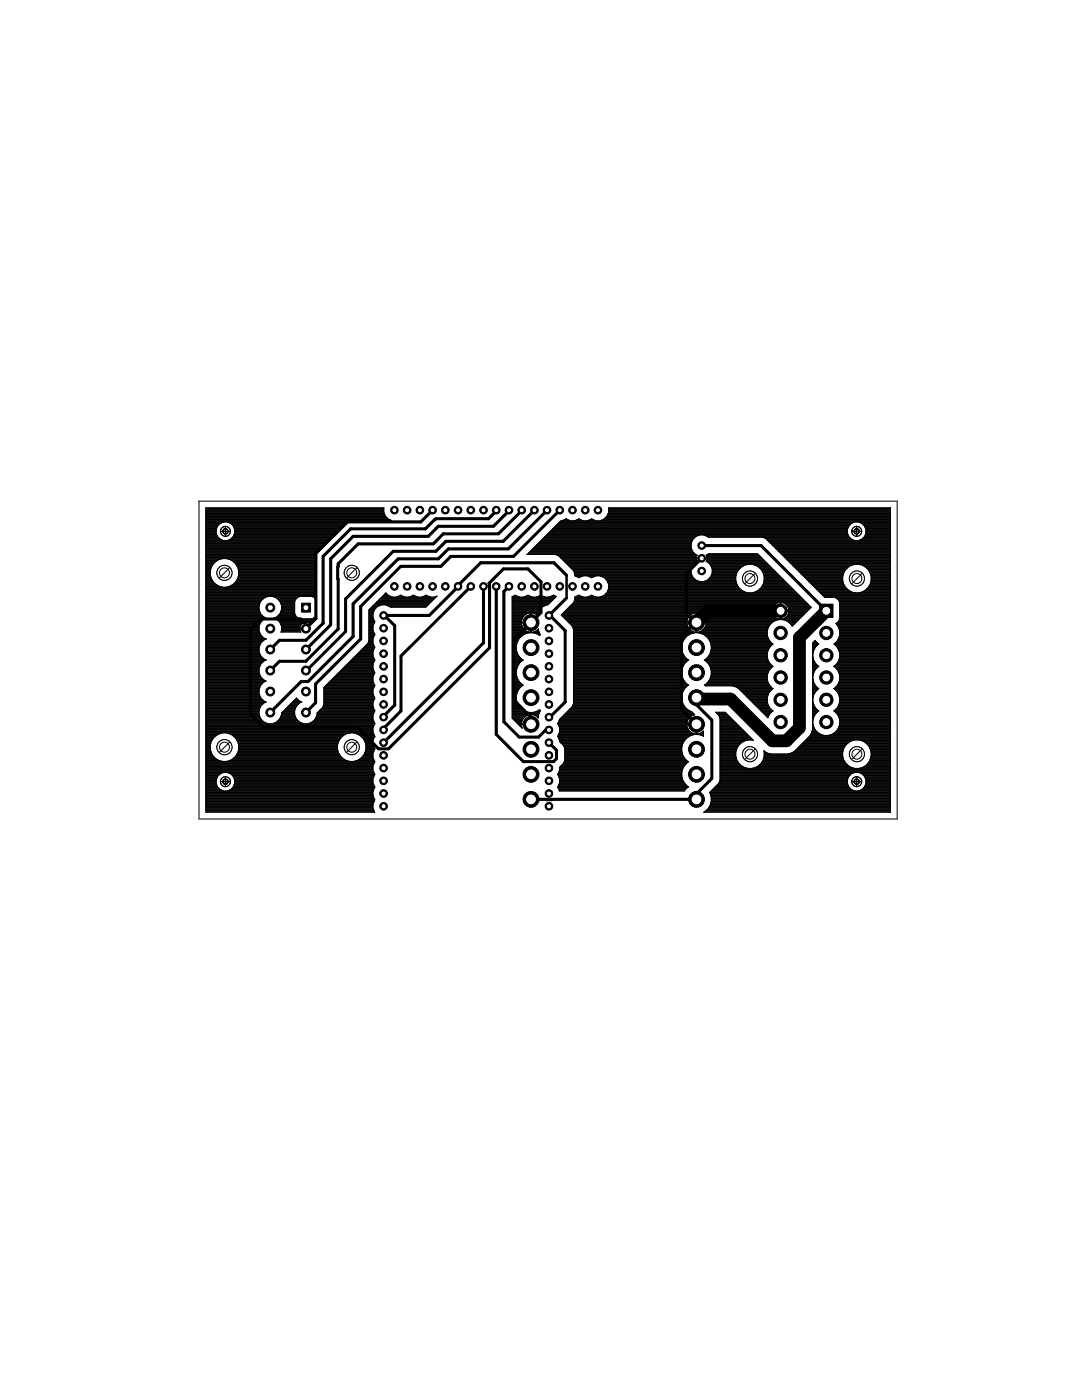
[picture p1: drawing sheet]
<svg xmlns="http://www.w3.org/2000/svg" width="216mm" height="279mm" viewBox="0 0 216 279" stroke-linecap="round" stroke-linejoin="round" font-family="sans-serif">
<g fill="none" stroke="#000" stroke-width=".61">
<path d="M86.3 101.8l-2.3 2.4h-14.7l-6.3 6.2v13l-1.5 1.6M93.9 117l-13.9 13.9v11l-3.5 3.5v.3M96.5 117v11.3l-20 19.9M99 101.8v.2l-1.5 1.5h-10.5l-2.1 2h-14.9l-5.5 5.5v13.4l-3.5 3.4h-5.2l-1.9 1.8M99 117v29.6l5.4 5.4h6l.6-.6v-1.7l-1.5-1.5M101.6 117l-1.1 1v26l3.1 3.1h3.9l1.4-1.4h.6M101.6 101.8l-3.1 3.2h-11l-2 2h-15l-4.5 4.5v13.2l-5 4.9M104.1 101.8l-4.6 4.7h-11l-2 2h-15l-4 4-.1 .7 .1 12.3-6.5 6.5h-5.2l-1.9 1.8M106.6 101.8l-6.2 6.2h-11.4l-2 2h-8.5l-9.5 9.5v6.5l-8 7.8M108.7 102.3l-7.2 7.2h-12l-2 2h-8l-9 9v6.5l-9 9h-1.4l-6.2 6.2M108.7 102.3h.1M109.2 101.8l-.5 .5"/>
<path d="M111.7 101.8l-9.2 9.2h-12.5l-2 2h-8l-8 8v6.5l-9 9v3.8l-2 1.9M113.1 114.8l-2.6-2.5h-14.6l-10.2 10.5h-9.2M113.1 119.3l-3.6 3.5h.2l3.1 3.1v14.2l-3.1 3h-.2M140 108.9h11.9l13 13M140 111.4l-3.1 3.1v7.7l2.1 2v-.1l-3 3v14.4l3 3M61.5 125l-.5 .5M61.5 125l-1.5-1.5h-7.9l-2.1 2.1v16.9l2.5 2.5h18.6l4.4 4.4h2l20.2-20.1v-12.8l-.1-.1 2.9-2.9h4.8l2.6 2.6v6.2l-5.4 5.4v11.9l3.5 3.5v1.4M76.7 122.8l2.1 2.1v15.8l-2.3 2.2v.2M139 139.2v1.5l3 3v11.7l-3 3v1.1h-33"/>
</g>
<path d="M155.8 121.9h-14.5l-2.3 2.3M164.9 121.9l-5.4 5.4v17.9l-2.6 2.6h-2.8l-8.3-8.3h-6.8" fill="none" stroke="#000" stroke-width="2.5"/>
<g fill="none" stroke="#000" stroke-width=".2">
<path d="M41.1 119.2h11.9M41.1 107.3h2.5M41.1 106.8h2.2M41.1 111.5h21.7M41.1 116.1h1.4M41.1 110.5h21.8M41.1 119.1h12.2M41.1 110.7h21.7M41.1 104.1h27.9M41.1 107.9h24.2M41.1 118.3h21.7M41.1 117.2h21.7"/>
<path d="M41.1 119.9h11M41.1 119.8h11.1M41.1 119.7h11.2M41.1 119.6h11.4M41.1 119.5h11.5M41.1 119.3h11.6M41.1 119h21.7M41.1 118.9h21.7M41.1 118.7h21.7M41.1 118.6h21.7M41.1 118.5h21.7M41.1 118.4h21.7"/>
<path d="M41.1 118.1h21.7M41.1 118h21.7M41.1 117.9h21.7M41.1 117.8h21.7M41.1 117.6h21.7M41.1 117.5h21.7M41.1 117.4h21.7M41.1 117.3h21.7M41.1 117.1h2.9M41.1 116.9h2.5M41.1 116.8h2.3M41.1 116.7h2.1"/>
<path d="M41.1 116.6h1.9M41.1 116.4h1.8M41.1 116.3h1.7M41.1 116.2h1.6M41.1 116h1.4M41.1 115.8h1.3M41.1 115.7h1.2M41.1 115.6h1.1M41.1 115.5h1.1M41.1 115.4h1M41.1 115.2h1M41.1 115.1h1"/>
<path d="M41.1 115h.9M41.1 114.9h.9M41.1 114.8h.9M41.1 114.6h.9M41.1 114.5h.9M41.1 114.4h.9M41.1 114.3h.9M41.1 114.2h.9M41.1 114h.9M41.1 113.9h.9M41.1 113.8h.9M41.1 113.7h.9"/>
<path d="M41.1 113.6h1M41.1 113.4h1M41.1 113.3h1M41.1 113.2h1.1M41.1 113.1h1.1M41.1 112.9h1.2M41.1 112.8h1.3M41.1 112.7h1.3M41.1 112.6h1.4M41.1 112.5h1.5M41.1 112.4h1.7M41.1 112.2h1.8"/>
<path d="M41.1 112.1h1.9M41.1 112h2.1M41.1 111.9h2.3M41.1 111.7h2.5M41.1 111.6h2.8M41.1 111.4h21.7M41.1 111.3h21.7M41.1 111.1h21.7M41.1 111h21.7M41.1 110.9h21.7M41.1 110.8h21.7M41.1 110.4h21.8"/>
<path d="M41.1 110.3h21.9M41.1 110.2h21.9M41.1 110h22M41.1 109.9h22.1M41.1 109.8h22.3M41.1 109.7h22.4M41.1 109.6h22.5M41.1 109.5h22.6M41.1 109.3h22.7M41.1 109.2h22.9M41.1 109.1h23M41.1 109h23.1"/>
<path d="M41.1 108.8h23.2M41.1 108.7h23.4M41.1 108.6h23.5M41.1 108.5h23.6M41.1 108.4h23.7M41.1 108.2h23.8M41.1 108.1h23.9M41.1 108h24.1M41.1 107.8h3.2M41.1 107.6h2.9M41.1 107.5h2.8M41.1 107.4h2.6"/>
<path d="M41.1 107.2h2.4M41.1 107h2.3M41.1 106.9h2.2M41.1 106.7h2.1M41.1 106.6h2.1M41.1 106.4h2M41.1 106.3h2M41.1 106.2h2M41.1 106.1h2M41.1 106h2M41.1 105.8h2M41.1 105.7h2"/>
<path d="M41.1 105.6h2.1M41.1 105.5h2.1M41.1 105.3h2.2M41.1 105.2h2.2M41.1 105.1h2.3M41.1 105h2.3M41.1 104.9h2.4M41.1 104.8h2.5M41.1 104.6h2.7M41.1 104.5h2.8M41.1 104.4h3M41.1 104.3h3.3"/>
<path d="M41.1 104h28.2M41.1 103.8h36.9M41.1 103.7h36.6M41.1 103.5h36.3M41.1 103.4h36.2M41.1 103.3h36.1M41.1 103.2h36M41.1 103.1h35.9M41.1 102.9h35.8M41.1 102.8h35.7M41.1 102.7h35.7M41.1 102.6h35.6"/>
<path d="M41.1 102.5h35.6M41.1 102.3h35.5M41.1 102.2h35.5M41.1 102.1h35.5M41.1 102h35.5M41.1 101.9h35.5M41.1 101.7h35.5M41.1 101.6h35.5M41.1 101.5h35.5M42.5 112.6a2.86 2.86 0 0 0 0 3.5M42.5 116.1l.6 .5 1.3 .6M43.4 105a1.89 1.89 0 0 0 1.2 2.9"/>
<path d="M44.4 111.5l-.7 .2-1.2 .9M44.6 104.2l-.7 .3-.5 .5M45.2 111.5l.7 .2 1.2 .9M45.3 104.2l.7 .3 .5 .5M45.5 104.3h23.4M45.6 117.1h17.2M45.6 107.8h19.8M45.7 111.6h17.1M45.8 104.4h23M45.9 107.6h19.6M46 116.9h16.8M46 111.7h16.8"/>
<path d="M46.1 104.5h22.6M46.1 107.5h19.5M46.2 116.8h16.6M46.2 111.9h16.6M46.2 104.6h22.3M46.2 107.4h19.6M46.3 104.8h22.1M46.3 107.3h19.6M46.4 116.7h16.4M46.4 112h16.4M46.4 104.9h21.9M46.5 107.2h19.5"/>
<path d="M46.5 105a1.89 1.89 0 0 1-1.2 2.9M46.5 105h21.7M46.6 116.6h16.2M46.6 112.1h16.2M46.6 107h19.5M46.6 105.1h21.5M46.6 106.9h19.7M46.7 106.8h19.7M46.7 105.2h21.2M46.7 116.4h16.1M46.7 112.2h16.1M46.7 105.3h21.1"/>
<path d="M46.7 106.7h19.8M46.7 105.5h21M46.8 106.6h19.8M46.8 106.4h19.9M46.8 105.6h20.8M46.8 116.3h16M46.8 112.4h16M46.8 106.3h20M46.8 106.2h20.2M46.8 106.1h20.3M46.8 106h20.4M46.8 105.8h20.5"/>
<path d="M46.8 105.7h20.7M46.9 116.2h15.9M46.9 112.5h15.9M47.1 116.1h15.7M47.1 112.6a2.86 2.86 0 0 1 0 3.5M47.1 116.1l-.6 .5-1.3 .6M47.1 112.6h15.7M47.1 116h15.7M47.1 112.7h15.7M47.2 115.8h15.6M47.2 112.8h15.6M47.3 115.7h15.5"/>
<path d="M47.3 112.9h15.5M47.3 115.6h15.5M47.3 113.1h15.5M47.4 115.5h15.4M47.4 113.2h15.4M47.5 115.4h15.3M47.5 113.3h15.3M47.5 115.2h15.3M47.5 113.4h15.3M47.5 115.1h15.3M47.5 113.6h15.3M47.5 115h15.3"/>
<path d="M47.6 113.7h15.2M47.6 114.9h15.2M47.6 113.8h15.2M47.6 114.8h15.2M47.6 114.6h15.2M47.6 114.5h15.2M47.6 114.4h15.2M47.6 114.3h15.2M47.6 114.2h15.2M47.6 114h15.2M47.6 113.9h15.2M54.5 119.1h5.2"/>
<path d="M54.8 119.2h4.6M55.1 119.3h4.2M55.3 119.5h3.9M55.4 119.6h3.6M55.5 119.7h3.5M55.6 119.8h3.3M55.8 119.9h3.1M62.4 119.1h.4M62.7 119.2h.1M62.8 119.3h.1M69 104.1l-5.9 6-.3 .6v8.7l-.6-.4h-2.3l-.5 .2-.6 .9v2.3l.6 .9 .5 .2h2.3l.6-.3v.5M69.6 103.9l-.6 .2"/>
<path d="M75.4 119.9h10.8M75.5 119.8h10.8M75.6 119.7h10.9M75.8 119.6h10.8M75.9 119.5h10.8M76 119.3h10.8M76.1 119.2h10.8M76.2 119.1h1.9M76.3 119h1.6M76.5 118.9h1.1M76.6 102.2l.3 .8 .6 .6 .7 .3h-37.1M76.6 102.2v-.9h-35.5v60.8h33.7a2.07 2.07 0 0 1 0-2.5 2.09 2.09 0 0 1-.1-2.4"/>
<path d="M76.6 118.7h.8M76.7 118.6h.6M76.8 118.5h.4M77 118.4h.1M79.2 119.1h1.5M79.5 119h.9M79.8 118.9h.3M81.8 119.1h1.4M82.1 119h.8M82.4 118.9h.3M84.3 119.1h1.5M84.6 119h.9"/>
<path d="M84.9 118.9h.3M86.9 119.1h.2M87.1 119h.1M87.2 119a1.96 1.96 0 0 1-2.2-.3 2.03 2.03 0 0 1-2.5 0 2.03 2.03 0 0 1-2.5 0 2.06 2.06 0 0 1-3-.4l-3.4 3.4v6.1l-.2 .7-8.8 8.7v3.4l-.2 .6-.5 .4M87.2 119l-2.2 2.2h-7.1a2.12 2.12 0 0 0-2.9 .1 2.12 2.12 0 0 0-.2 2.8 2.03 2.03 0 0 0 0 2.5l-.4 .9M102.2 119.2h8.6M102.2 119.1h1.3M102.2 119.9h7.9M102.2 119.8h8M102.2 119.7h8.1M102.2 119.6h8.3M102.2 119.5h8.4"/>
<path d="M102.2 119.3h8.5M102.4 119h.9M102.7 118.9h.3M104.6 119.1h1.5M104.9 119h.9M105.2 118.9h.3M105.3 110.5h33.4M105.4 110.4h33.2M105.5 110.3h32.9M105.6 110.2h32.7M105.8 110h32.4M105.9 109.9h32.3"/>
<path d="M106 109.8h32.1M106.1 109.7h32M106.3 109.6h31.7M106.4 109.5h31.6M106.5 109.3h31.4M106.6 109.2h31.3M106.7 109.1h31.2M106.8 109h31.1M107 108.8h30.9M107.1 108.7h30.8M107.2 119.1h1.4M107.2 108.6h30.7"/>
<path d="M107.3 108.5h30.6M107.5 119h.8M107.5 108.4h30.4M107.6 108.2h30.4M107.7 108.1h30.3M107.8 118.9h.2M107.8 108h30.3M107.9 107.9h30.2M108.1 107.8h30.1M108.2 107.6h30.1M108.3 107.5h30.1M108.4 107.4h30.1"/>
<path d="M108.5 107.3h30.1M108.7 107.2h30M108.8 107h30.2M108.9 106.9h30.3M109 106.8h30.5M109.2 106.7h60M109.3 106.6h59.9M109.4 106.4h59.7M109.5 106.3h59.6M109.6 106.2h59.5M109.7 119.1h1.3M109.7 106.1h59.4"/>
<path d="M109.9 106h59.2M110 119h.9M110 105.8h59.1M110.1 105.7h59M110.2 105.6h58.9M110.3 118.9h.3M110.4 105.5h58.8M110.5 105.3h58.7M110.6 105.2h58.7M110.7 105.1h58.6M110.8 105h58.6M110.8 110.7l.7 .2 2.9 3 .3 .6"/>
<path d="M111 104.9h58.5M111.1 104.8h58.5M111.1 110.8h28M111.2 104.6h58.5M111.3 104.5h58.6M111.4 110.9h27.6M111.4 104.4h58.7M111.5 111h27.5M111.6 104.3h58.8M111.7 104.1h66M111.7 111.1h27.3M111.8 111.3h27.1"/>
<path d="M111.8 104h65.9M111.9 111.4h28M112.1 103.9l.9-.4 .8 .4M112.2 111.6h26.7M112.3 111.7h26.7M112.4 111.9h26.6M112.4 103.8h1.1M112.5 112h26.6M112.6 112.1h26.4M112.7 103.7h.5M112.8 112.2h26M112.9 112.4h25.7"/>
<path d="M112.9 103.5h.1M113 112.5h25.5M113.1 112.6h25.3M113.2 112.7h25.1M113.4 112.8h24.8M113.5 112.9h24.7M113.6 113.1h24.5M113.7 113.2h24.3M113.9 113.3h24.1M114 113.4h23.9M114.1 113.6h23.8M114.2 113.7h23.7"/>
<path d="M114.3 113.8h23.6M114.4 113.9h23.5M114.5 114h23.4M114.6 114.2h23.3M114.6 119.9h46M114.6 114.3h23.3M114.6 119.8h45.9M114.6 114.4h23.3M114.7 103.9l.8-.4 .9 .4M114.7 119.7h45.7M114.7 119.2h45.2M114.7 119.7l-.3 .6-2.4 2.4 2.2 2.2 .2 .6v14.9"/>
<path d="M114.7 114.5v.4l.7 .4M114.7 119.6h45.5M114.7 119.5h45.4M114.7 119.3h45.3M114.7 114.9h23.4M114.7 114.8h23.3M114.7 114.6h23.3M114.7 114.5h23.3M114.8 119.1h1.4M114.8 115h1.4M115 103.8h1M115.1 119h.9"/>
<path d="M115.1 115.1h.8M115.3 103.7h.5M115.4 118.9h.3M115.4 115.2h.2M115.4 115.3h.1a2.17 2.17 0 0 1 2.5 0M115.5 103.5h.1M117.2 103.9l.8-.4 .9 .4M117.3 119.1h1.5M117.4 115h1.3M117.5 103.8h1.1M117.6 119h.9M117.7 115.1h.7"/>
<path d="M117.8 103.7h.5M117.9 118.9h.3M118 115.2h.2M118 115.3a2.17 2.17 0 0 1 2.5 0M118 103.5h.1M119.9 119.1h39.8M119.9 115h18.3M120.1 103.8h57.6M120.2 119h39.4M120.2 115.1h18M120.4 103.7h57.3M120.5 118.9h39"/>
<path d="M120.5 115.2h17.8M120.5 115.3l.6 .5M120.6 103.5h57.1M120.6 118.7h38.8M120.6 115.4h17.8M120.7 103.4h57M120.7 118.6h38.6M120.8 115.5h17.7M120.8 103.3h56.9M120.9 118.5h38.3M120.9 115.6h17.8M120.9 103.2h56.8"/>
<path d="M121 118.4h38M121 115.7h17.8M121.1 103.1h56.6M121.1 118.3h28M121.1 115.8a2.14 2.14 0 0 1-.3 2.8 2.14 2.14 0 0 1-2.8 .1 2.03 2.03 0 0 1-2.5 0l-.8 .4v.6M121.1 115.8h17.9M121.1 102.9h56.6M121.2 118.1h27.4M121.2 116h18.1M121.2 102.8h56.5M121.2 118h27.2M121.2 116.1h25.7"/>
<path d="M121.2 102.7h56.5M121.3 117.9h26.9M121.3 116.2h25.6M121.3 102.6h56.4M121.3 117.8h26.7M121.3 116.3h25.6M121.3 117.6h26.5M121.3 102.5h56.4M121.4 116.4h25.6M121.4 102.3h56.3M121.4 101.3v.1M121.4 101.3h56.3v60.8h-37.3l.4-.2"/>
<path d="M121.4 117.5h26.3M121.4 116.6h25.6M121.4 102.2l-.3 .8-.6 .6-.8 .3M121.4 101.4v.8M121.4 117.2h26M121.4 117.4h26.2M121.4 117.3h26.1M121.4 117.1h25.9M121.4 116.9h25.8M121.4 116.8h25.8M121.4 116.7h25.7M121.4 102.2h56.3"/>
<path d="M121.4 102.1h56.3M121.4 102h56.3M121.4 101.9h56.3M121.4 101.7h56.3M121.4 101.6h56.3M121.4 101.5h56.3M137.9 113.5v.9M137.9 114.4l.3 .7 .6 .6 .8 .4M138.2 110.1a2.13 2.13 0 0 1 .4-2.8 2.13 2.13 0 0 1 2.7-.1h10.9l.6 .3 11.7 11.7h13.2M138.2 110.1l.6 .6M138.8 110.7l.3 .1-.2 .5M138.9 111.3v.1"/>
<path d="M138.9 111.3h1v.2h-27.9M138.9 111.5l.1 .3M139 111.8l.1 .2M139.1 112a2.94 2.94 0 0 0-1.2 1.5M140.1 111.4h11.9M140.5 106.8h28.7M140.7 116h6.2M140.8 106.9h28.5M140.9 112a2.94 2.94 0 0 1 1.2 1.5M140.9 112h11.7M140.9 110.8h10.5M141 115.8h5.8"/>
<path d="M141 110.9h10.6M141 111.8l-.1 .2M141 111.9h11.5M141 112.1h11.8M141 111h10.7M141.1 111.7h11.3M141.1 111.1h10.7M141.1 107h28.3M141.1 111.2v.1M141.1 111.6h11.2M141.1 111.3h-1v.2h12M141.1 111.3v.1"/>
<path d="M141.1 111.3h10.8M141.1 111.5l-.1 .3M141.2 115.7l-.8 .4M141.2 110.7l-.3 .1 .2 .4M141.2 110.7l.1-.2h9.9l10.7 10.7-3.8 3.8a2.67 2.67 0 0 0-3.2-1.2 2.67 2.67 0 0 0-1.8 2.9M141.2 110.7h10.1M141.2 115.7h5.6M141.2 112.2h11.7M141.3 107.2h28.2M141.4 115.6h5.4M141.4 112.4h11.6M141.5 115.5h5.3"/>
<path d="M141.5 112.5h11.6M141.6 115.4h5.2M141.6 112.6h11.6M141.7 115.2h5.1M141.7 112.7h7.3M141.8 115.1h5M141.8 112.8h6.7M141.9 115h4.9M141.9 112.9h6.4M141.9 114.9h5M141.9 113.1h6.2M142 114.8h4.9"/>
<path d="M142 113.2h5.9M142 114.6h4.9M142 113.3h5.8M142 114.5h5M142.1 113.4h5.6M142.1 114.4l-.3 .7-.6 .6M142.1 113.5v.9M142.1 114.4h4.9M142.1 114.3h5M142.1 114.2h5M142.1 114h5.1M142.1 113.9h5.2"/>
<path d="M142.1 113.8h5.2M142.1 113.7h5.3M142.1 113.6h5.5M146.8 115.8l.2 .8M147 114.4l-.2 1.4M147 116.6l.4 .6M147.4 117.2a2.86 2.86 0 0 0 4.5 0M147.9 113.2l-.9 1.2M148.5 112.8l.8-.2 1.4 .2M148.5 112.8l-.6 .4M150.2 118.3h8.7M150.3 112.7h3.1"/>
<path d="M150.7 118.1h8.1M150.7 112.8l.7 .4M150.8 112.8h2.7M150.9 118h7.8M151 112.9h2.6M151.1 117.9h7.4M151.2 113.1h2.5M151.3 117.8h7.1M151.4 113.2h2.4M151.4 113.2l.9 1.2M151.5 117.6h6.8M151.5 113.3h2.5"/>
<path d="M151.6 117.5h6.6M151.6 113.4h2.5M151.7 117.4h6.4M151.8 113.6h2.4M151.8 117.3h6.1M151.9 113.7h2.4M152 117.2h5.8M152 113.8h2.5M152 117.1h5.7M152 113.9h2.6M152.1 116.9h5.5M152.1 114h2.6"/>
<path d="M152.2 116.8h5.3M152.2 114.2h2.6M152.2 116.7h5.1M152.3 114.3h2.6M152.3 114.4l.2 1.4M152.3 116.6l-.4 .6M152.3 116.6h4.9M152.3 107.3h17.3M152.3 114.4h2.7M152.3 116.4h4.8M152.3 114.5h2.9M152.4 116.3h4.6"/>
<path d="M152.4 114.6h2.9M152.4 116.2h4.5M152.4 114.8h3M152.4 116.1h4.3M152.4 114.9h3.1M152.5 116h4.1M152.5 115h3.2M152.5 115.8l-.2 .8M152.5 115.8h4M152.5 115.7h3.9M152.5 115.6h3.8M152.5 115.5h3.6"/>
<path d="M152.5 115.4h3.5M152.5 115.2h3.4M152.5 115.1h3.3M152.6 107.4h17.1M152.8 107.5h17M153 107.6h17M153.1 107.8h17.2M153.2 107.9h24.5M153.3 108h24.4M153.4 108.1h24.3M153.6 108.2h24.1M153.7 108.4h24"/>
<path d="M153.8 108.5h23.9M153.9 108.6h23.8M154.1 108.7h23.6M154.2 108.8h23.5M154.3 109h23.4M154.4 109.1h23.3M154.5 109.2h23.2M154.6 109.3h23.1M154.8 109.5h22.9M154.9 109.6h22.8M155 109.7h22.7M155.1 109.8h22.6"/>
<path d="M155.3 109.9h22.4M155.4 110h22.3M155.5 110.2h22.2M155.6 110.3h22.1M155.7 110.4h22M155.9 110.5h21.8M156 110.7h21.7M156.1 110.8h21.6M156.2 110.9h21.5M156.3 111h21.4M156.5 111.1h21.2M156.6 111.3h21.1"/>
<path d="M156.7 111.4h21M156.8 111.5h20.9M157 111.6h20.7M157.1 111.7h20.6M157.2 111.9h20.5M157.3 112h20.4M157.4 112.1h20.3M157.5 112.2h20.2M157.7 112.4h20M157.8 112.5h19.9M157.9 112.6h19.8M158 112.7h12.3"/>
<path d="M158.2 112.8h11.7M158.3 112.9h11.4M158.4 113.1h11.1M158.5 113.2h10.7M158.6 113.3h10.5M158.7 113.4h10.3M158.9 113.6h10M159 113.7h9.8M159.1 113.8h9.6M159.2 113.9h9.4M159.4 114h9.1M159.5 114.2h9"/>
<path d="M159.6 114.3h8.8M159.7 114.4h8.6M159.8 114.5h8.5M160 114.6h8.3M160.1 114.8h8.1M160.2 114.9h8M160.3 115h7.9M160.4 115.1h7.7M160.5 115.2h7.6M160.7 115.4h7.4M160.8 115.5h7.3M160.9 115.6h7.2"/>
<path d="M161 115.7h7.1M161.2 115.8h6.9M161.3 116h6.9M161.4 116.1h6.8M161.5 116.2h6.8M161.6 116.3h6.7M161.8 116.4h6.5M161.9 116.6h6.4M162 116.7h6.4M162.1 116.8h6.4M162.2 116.9h6.4M162.4 117.1h6.2"/>
<path d="M162.5 117.2h6.2M162.6 117.3h6.2M162.7 117.4h6.2M162.9 117.5h6.1M163 117.6h6.2M163.1 117.8h6.2M163.2 117.9h6.3M163.3 118h6.4M163.4 118.1h6.6M163.6 118.3h6.8M163.7 118.4h14M163.8 118.5h13.9"/>
<path d="M163.9 118.6h13.8M164.1 118.7h13.6M164.2 118.9h13.5M164.3 119h13.4M164.4 119.1h13.3M166.5 119.2l.8 .6M166.8 119.3h10.9M167 119.5h10.7M167.1 119.6h10.6M167.2 119.7h10.5M167.3 119.8l.3 .5M167.4 119.8h10.3"/>
<path d="M167.4 119.9h10.3M168.1 115.8l.2 .8M168.3 114.4l-.2 1.4M168.3 116.6l.4 .6M169.2 113.2l-.9 1.2M169.4 105a1.9 1.9 0 0 0 1.2 2.9M169.9 112.8l.7-.2 1.5 .2M169.9 112.8l-.7 .4M170.6 104.2l-.7 .3-.5 .5M171.3 104.2l.7 .3 .5 .5M171.5 104.3h6.2M171.6 118.3h6.1"/>
<path d="M171.6 107.8h6.1M171.7 112.7h6M171.8 104.4h5.9M171.9 107.6h5.8M172 118.1h5.7M172 104.5h5.7M172.1 107.5h5.6M172.1 112.8l1.2 .9 .3 .7M172.1 112.8h5.6M172.1 104.6h5.6M172.2 107.4h5.5M172.3 118h5.4"/>
<path d="M172.3 104.8h5.4M172.3 107.3h5.4M172.3 112.9h5.4M172.4 104.9h5.3M172.4 107.2h5.3M172.5 117.9h5.2M172.5 105a1.89 1.89 0 0 1-1.2 2.9M172.5 113.1h5.2M172.5 107h5.2M172.5 105h5.2M172.6 105.1h5.1M172.6 106.9h5.1"/>
<path d="M172.6 105.2h5.1M172.6 106.8h5.1M172.7 105.3h5M172.7 117.8h5M172.7 106.7h5M172.7 105.5h5M172.7 113.2h5M172.7 106.6h5M172.7 105.6h5M172.8 106.4h4.9M172.8 106.3h4.9M172.8 106.2h4.9"/>
<path d="M172.8 106.1h4.9M172.8 106h4.9M172.8 105.8h4.9M172.8 105.7h4.9M172.8 117.6h4.9M172.8 113.3h4.9M172.9 117.5h4.8M173 113.4h4.7M173.1 117.4h4.6M173.1 113.6h4.6M173.2 117.3h4.5M173.2 113.7h4.5"/>
<path d="M173.3 117.2h4.4M173.3 113.8h4.4M173.4 117.1h4.3M173.4 113.9h4.3M173.4 116.9h4.3M173.4 114h4.3M173.5 116.8h4.2M173.5 114.2h4.2M173.6 116.7h4.1M173.6 114.3h4.1M173.6 114.4l.2 1.4M173.6 116.6a2.86 2.86 0 0 1-4.9 .6"/>
<path d="M173.6 116.6h4.1M173.7 114.4h4M173.7 116.4h4M173.7 114.5h4M173.7 116.3h4M173.7 114.6h4M173.7 116.2h4M173.7 114.8h4M173.8 116.1h3.9M173.8 114.9h3.9M173.8 116h3.9M173.8 115h3.9"/>
<path d="M173.8 115.8l-.2 .8M173.8 115.8h3.9M173.8 115.7h3.9M173.8 115.6h3.9M173.8 115.5h3.9M173.8 115.4h3.9M173.8 115.2h3.9M173.8 115.1h3.9M177.7 103.9h-65.8l-6.7 6.8h33.6M41.1 123.7h11.4M41.1 126.3h10.8M41.1 124.2h10.9"/>
<path d="M41.1 122h10.7M41.1 123.5h11.6M41.1 123.4h11.8M41.1 125.4h10.6M41.1 140h11.7M41.1 139.8h11.5M41.1 139.7h11.4M41.1 139.6h11.2M41.1 139.5h11.1M41.1 139.3h11M41.1 139.2h10.9M41.1 139.1h10.9"/>
<path d="M41.1 139h10.8M41.1 138.9h10.8M41.1 138.7h10.7M41.1 138.6h10.7M41.1 138.5h10.6M41.1 138.4h10.6M41.1 138.3h10.6M41.1 138.1h10.6M41.1 138h10.6M41.1 137.9h10.6M41.1 137.8h10.6M41.1 137.7h10.6"/>
<path d="M41.1 137.5h10.6M41.1 137.4h10.7M41.1 137.3h10.7M41.1 137.2h10.8M41.1 137.1h10.8M41.1 136.9h10.8M41.1 136.8h10.9M41.1 136.7h11M41.1 136.6h11.1M41.1 136.5h11.2M41.1 136.3h11.3M41.1 136.2h11.5"/>
<path d="M41.1 136.1h11.6M41.1 136h11.9M41.1 135.8h11.9M41.1 135.7h11.6M41.1 135.6h11.5M41.1 135.5h11.3M41.1 135.4h11.2M41.1 135.3h11.1M41.1 135.1h11M41.1 135h10.9M41.1 134.9h10.8M41.1 134.8h10.8"/>
<path d="M41.1 134.6h10.8M41.1 134.5h10.7M41.1 134.4h10.7M41.1 134.3h10.6M41.1 134.2h10.6M41.1 134h10.6M41.1 133.9h10.6M41.1 133.8h10.6M41.1 133.7h10.6M41.1 133.6h10.6M41.1 133.4h10.6M41.1 133.3h10.6"/>
<path d="M41.1 133.2h10.7M41.1 133.1h10.7M41.1 132.9h10.8M41.1 132.8h10.8M41.1 132.7h10.9M41.1 132.6h10.9M41.1 132.5h11M41.1 132.4h11.1M41.1 132.2h11.2M41.1 132.1h11.4M41.1 132h11.5M41.1 131.9h11.7"/>
<path d="M41.1 131.8h12M41.1 131.6h11.8M41.1 131.5h11.5M41.1 131.4h11.4M41.1 131.3h11.3M41.1 131.1h11.2M41.1 131h11.1M41.1 130.9h10.9M41.1 130.8h10.9M41.1 130.7h10.8M41.1 130.6h10.8M41.1 130.4h10.7"/>
<path d="M41.1 130.3h10.7M41.1 130.2h10.6M41.1 130.1h10.6M41.1 129.9h10.6M41.1 129.8h10.6M41.1 129.7h10.6M41.1 129.6h10.6M41.1 129.5h10.6M41.1 129.3h10.6M41.1 129.2h10.6M41.1 129.1h10.6M41.1 129h10.7"/>
<path d="M41.1 128.9h10.7M41.1 128.7h10.8M41.1 128.6h10.8M41.1 128.5h10.9M41.1 128.4h10.9M41.1 128.2h11M41.1 128.1h11.2M41.1 128h11.3M41.1 127.9h11.4M41.1 127.8h11.5M41.1 127.7h11.8M41.1 127.5h12"/>
<path d="M41.1 127.4h11.7M41.1 127.3h11.5M41.1 127.2h11.4M41.1 127h11.3M41.1 126.9h11.2M41.1 126.8h11M41.1 126.7h10.9M41.1 126.6h10.9M41.1 126.4h10.8M41.1 126.2h10.7M41.1 126.1h10.7M41.1 126h10.6"/>
<path d="M41.1 125.8h10.6M41.1 125.7h10.6M41.1 125.6h10.6M41.1 125.5h10.6M41.1 125.2h10.6M41.1 125.1h10.6M41.1 125h10.6M41.1 124.9h10.6M41.1 124.8h10.7M41.1 124.7h10.7M41.1 124.5h10.8M41.1 124.4h10.8"/>
<path d="M41.1 124.3h10.9M41.1 124h11.1M41.1 123.9h11.2M41.1 123.8h11.3M41.1 123.3h11.9M41.1 123.2h11.6M41.1 123.1h11.5M41.1 123h11.4M41.1 122.8h11.2M41.1 122.7h11.1M41.1 122.6h11M41.1 122.5h10.9"/>
<path d="M41.1 122.3h10.9M41.1 122.2h10.8M41.1 122.1h10.8M41.1 121.9h10.7M41.1 121.8h10.6M41.1 121.6h10.6M41.1 121.5h10.6M41.1 121.4h10.6M41.1 121.3h10.6M41.1 121.1h10.6M41.1 121h10.6M41.1 120.9h10.6"/>
<path d="M41.1 120.8h10.6M41.1 120.7h10.7M41.1 120.5h10.7M41.1 120.4h10.8M41.1 120.3h10.8M41.1 120.2h10.9M41.1 120.1h10.9M51.7 125v.9l.3 .8M51.7 129.2v.9M51.7 130.1l.3 .8M52 130.9l.7 .6 .4 .2a2.22 2.22 0 0 0-1.5 2.1 2.22 2.22 0 0 0 1.5 2.1 2.22 2.22 0 0 0-1.5 2.1 2.22 2.22 0 0 0 1.5 2.1l-.4 .2-.7 .6M52 124.2l-.3 .8"/>
<path d="M52 126.7l.7 .6 .4 .2M52 128.4l-.3 .8M52.7 123.5l.4-.1a2.26 2.26 0 0 1-1-3.5 2.26 2.26 0 0 1 3.6 0 2.26 2.26 0 0 1-1 3.5l.5 .1M52.7 123.5l-.7 .7M53.1 127.5l-.4 .2-.7 .7M54.8 123.3h4.6M54.9 123.4h4.8M55.1 123.2h4.2M55.2 123.5h7.6M55.2 123.5l.6 .7M55.3 123.1h3.9M55.3 123.7h7.5"/>
<path d="M55.4 123h3.6M55.4 123.8h7.3M55.5 122.8h3.5M55.6 123.9h7M55.6 122.7h3.3M55.7 124h6.8M55.8 122.6h3.1M55.8 124.2h6.6M55.8 124.2l.4 .8M55.9 124.3h4.8M55.9 122.5h2.9M55.9 120.1h2.9"/>
<path d="M55.9 122.3h2.9M55.9 120.2h2.9M55.9 124.4h4.5M55.9 122.2h2.9M56 124.5h4.2M56 120.3h2.8M56 122.1h2.8M56 120.4h2.8M56 124.7h4.1M56 122h2.8M56 120.5h2.8M56.1 124.8h3.9"/>
<path d="M56.1 126.1h3.9M56.1 121.9h2.7M56.1 124.9h3.8M56.1 120.7h2.7M56.1 126h3.8M56.2 121.8h2.6M56.2 120.8h2.6M56.2 125l-.1 1.2 3.9-.1M56.2 125.8h3.7M56.2 125.7h3.6M56.2 125.6h3.6M56.2 125.5h4.8"/>
<path d="M56.2 125.2h3.6M56.2 125.1h3.7M56.2 125h3.7M56.2 121.6h2.6M56.2 121.5h2.6M56.2 121.4h2.6M56.2 121.3h2.6M56.2 121.1h2.6M56.2 121h2.6M56.2 120.9h2.6M58.5 140h1.4M58.6 139.8h1.1"/>
<path d="M58.8 139.7h.8M58.9 139.6h.6M59 139.5h.3M59.1 139.3h.1M59.8 125.3v.1M59.8 125.7l.2 .4M60.1 124.7l-.3 .6M60.2 124.5l-.1 .2M60.4 124.4l-.2 .1M60.9 124.2h.1M60.9 124.2l-.5 .2M61 124.2v1.3h-1.2v.2"/>
<path d="M61 125.2h.1M61 125.1h.1M61 125h.1M61 124.9h.1M61 124.8h.1M61 124.7h.1M61 124.5h.1M61 124.4h.1M61 124.3h.1M61.1 124.2h.1M61.1 124.2v1.2h-4.9M61.1 124.2l.6 .2"/>
<path d="M61.4 124.3h.8M61.7 124.4h.4M61.8 124.5h.2M62.3 123.4h.5M62.6 123.3h.2M62.8 123.2h.1M62.8 123.7l-.9 .9-.2-.2M64.6 140h9.9M64.6 139.8h10M64.6 139.7h10M64.6 139.6h10.1M64.6 139.5h10.1"/>
<path d="M64.6 139.3h10.2M64.6 139.2h10.1M64.6 139.1h10.1M64.6 139h10M64.6 138.9h10M64.6 138.7h9.9M64.6 138.6h9.9M64.6 138.5h9.8M64.6 138.4h9.8M64.6 138.3h9.8M64.6 138.1h9.8M64.6 138h9.8"/>
<path d="M64.6 137.9h9.8M64.6 137.8h9.8M64.6 137.7h9.8M64.6 137.5h9.9M64.6 137.4h9.9M64.6 137.3h10M64.6 137.2h10M64.8 137.1h9.9M64.9 136.9h9.8M65 136.8h9.8M65.1 136.7h9.6M65.2 136.6h9.5"/>
<path d="M65.4 136.5h9.2M65.5 136.3h9.1M65.6 136.2h8.9M65.7 136.1h8.8M65.8 136h8.6M66 135.8h8.4M66.1 135.7h8.3M66.2 135.6h8.2M66.3 135.5h8.1M66.4 135.4h8M66.6 135.3h7.8M66.7 135.1h7.7"/>
<path d="M66.8 135h7.7M66.9 134.9h7.6M67.1 134.8h7.5M67.2 134.6h7.4M67.3 134.5h7.4M67.4 134.4h7.3M67.5 134.3h7.3M67.6 134.2h7.1M67.8 134h6.9M67.9 133.9h6.7M68 133.8h6.6M68.1 133.7h6.4"/>
<path d="M68.3 133.6h6.2M68.4 133.4h6M68.5 133.3h5.9M68.6 133.2h5.8M68.7 133.1h5.7M68.9 132.9h5.5M69 132.8h5.4M69.1 132.7h5.3M69.2 132.6h5.2M69.3 132.5h5.2M69.5 132.4h5M69.6 132.2h5"/>
<path d="M69.7 132.1h4.9M69.8 132h4.9M70 131.9h4.7M70.1 131.8h4.7M70.2 131.6h4.5M70.3 131.5h4.4M70.4 131.4h4.3M70.5 131.3h4.1M70.7 131.1h3.8M70.8 131h3.7M70.9 130.9h3.5M71 130.8h3.4"/>
<path d="M71.2 130.7h3.2M71.3 130.6h3.1M71.4 130.4h3M71.5 130.3h2.9M71.6 130.2h2.8M71.8 130.1h2.6M71.9 129.9h2.6M72 129.8h2.5M72.1 129.7h2.5M72.2 129.6h2.4M72.4 129.5h2.3M72.5 129.3h2.2"/>
<path d="M72.6 129.2h2.2M72.7 129.1h2M72.8 129h1.9M73 128.9h1.7M73.1 128.7h1.5M73.2 128.6h1.3M73.3 128.5h1.2M73.4 128.4h1M73.4 128.2h1M73.5 128.1h.9M73.6 128h.8M73.6 127.9h.8"/>
<path d="M73.6 123.7h1M73.6 126.3h1.1M73.6 124.2h1.2M73.6 122h1M73.6 123.5h.9M73.6 123.4h.9M73.6 125.4h.8M73.6 127.8h.8M73.6 127.7h.8M73.6 127.5h.8M73.6 127.4h.9M73.6 127.3h.9"/>
<path d="M73.6 127.2h.9M73.6 127h1M73.6 126.9h1.1M73.6 126.8h1.1M73.6 126.7h1.2M73.6 126.6h1.2M73.6 126.4h1.1M73.6 126.2h1M73.6 126.1h.9M73.6 126h.9M73.6 125.8h.8M73.6 125.7h.8"/>
<path d="M73.6 125.6h.8M73.6 125.5h.8M73.6 125.2h.8M73.6 125.1h.8M73.6 125h.8M73.6 124.9h.9M73.6 124.8h.9M73.6 124.7h.9M73.6 124.5h1M73.6 124.4h1.1M73.6 124.3h1.1M73.6 124h1.2"/>
<path d="M73.6 123.9h1.1M73.6 123.8h1.1M73.6 123.3h.8M73.6 123.2h.8M73.6 123.1h.8M73.6 123h.8M73.6 122.8h.8M73.6 122.7h.8M73.6 122.6h.8M73.6 122.5h.8M73.6 122.3h.8M73.6 122.2h.9"/>
<path d="M73.6 122.1h.9M73.6 121.9h1.1M73.6 121.8h1.1M73.7 121.6h1.1M73.8 121.5h1.1M73.9 121.4h1.1M74.1 121.3h1M74.2 121.1h1M74.3 121h1.1M74.4 127.5v.8M74.4 130v.9M74.4 128.3l.3 .8"/>
<path d="M74.4 130.9l.3 .7M74.4 138.5l.4 .8M74.4 120.9h1.3M74.5 120.8h1.5M74.7 120.7h10.8M74.7 131.6l.1 .1a2.03 2.03 0 0 0 0 2.6 2.03 2.03 0 0 0 0 2.5l-.4 .8v.9M74.7 129.1l.1 .1-.4 .8M74.8 120.5h10.8M74.8 139.3l-.4 .9M74.9 120.4h10.8M75 120.3h10.9M75.1 120.2h10.9"/>
<path d="M75.3 120.1h10.8M77.1 120.8h8.3M77.4 120.9h7.9M77.7 121h7.4M77.8 121.1h7.2M102.2 123.7h1.9M102.2 126.3h3.3M102.2 122h5.4M102.2 123.5h2M102.2 123.4h2M102.2 125.4h2.2M102.2 140h.9"/>
<path d="M102.2 139.8h.9M102.2 139.7h.8M102.2 139.6h.8M102.2 139.5h.8M102.2 139.3h.8M102.2 139.2h.8M102.2 139.1h.8M102.2 139h.8M102.2 138.9h.8M102.2 138.7h.9M102.2 138.6h.9M102.2 138.5h.9"/>
<path d="M102.2 138.4h.9M102.2 138.3h1M102.2 138.1h1M102.2 138h1.1M102.2 137.9h1.1M102.2 137.8h1.2M102.2 137.7h1.3M102.2 137.5h1.3M102.2 137.4h1.4M102.2 137.3h1.5M102.2 137.2h1.7M102.2 137.1h1.8"/>
<path d="M102.2 136.9h1.9M102.2 136.8h2.1M102.2 136.7h2.2M102.2 136.6h1.9M102.2 136.5h1.8M102.2 136.3h1.7M102.2 136.2h1.6M102.2 136.1h1.5M102.2 136h1.4M102.2 135.8h1.3M102.2 135.7h1.2M102.2 135.6h1.2"/>
<path d="M102.2 135.5h1.1M102.2 135.4h1M102.2 135.3h1M102.2 135.1h1M102.2 135h.9M102.2 134.9h.9M102.2 134.8h.9M102.2 134.6h.8M102.2 134.5h.8M102.2 134.4h.8M102.2 134.3h.8M102.2 134.2h.8"/>
<path d="M102.2 134h.8M102.2 133.9h.8M102.2 133.8h.8M102.2 133.7h.9M102.2 133.6h.9M102.2 133.4h.9M102.2 133.3h1M102.2 133.2h1M102.2 133.1h1M102.2 132.9h1.1M102.2 132.8h1.2M102.2 132.7h1.2"/>
<path d="M102.2 132.6h1.3M102.2 132.5h1.4M102.2 132.4h1.5M102.2 132.2h1.6M102.2 132.1h1.7M102.2 132h1.9M102.2 131.9h2M102.2 131.8h2.2M102.2 131.6h2M102.2 131.5h1.9M102.2 131.4h1.8M102.2 131.3h1.6"/>
<path d="M102.2 131.1h1.5M102.2 131h1.4M102.2 130.9h1.3M102.2 130.8h1.3M102.2 130.7h1.2M102.2 130.6h1.1M102.2 130.4h1.1M102.2 130.3h1M102.2 130.2h1M102.2 130.1h.9M102.2 129.9h.9M102.2 129.8h.9"/>
<path d="M102.2 129.7h.8M102.2 129.6h.8M102.2 129.5h.8M102.2 129.3h.8M102.2 129.2h.8M102.2 129.1h.8M102.2 129h.8M102.2 128.9h.8M102.2 128.7h.9M102.2 128.6h.9M102.2 128.5h.9M102.2 128.4h.9"/>
<path d="M102.2 128.2h1M102.2 128.1h1M102.2 128h1.1M102.2 127.9h1.1M102.2 127.8h1.2M102.2 127.7h1.3M102.2 127.5h1.3M102.2 127.4h1.4M102.2 127.3h1.6M102.2 127.2h1.7M102.2 127h1.8M102.2 126.9h1.9"/>
<path d="M102.2 126.8h2.1M102.2 126.7h2.3M102.2 126.6h2.5M102.2 126.4h2.8M102.2 126.2h5.4M102.2 126.1h3.2M102.2 126h2.9M102.2 125.8h2.7M102.2 125.7h2.5M102.2 125.6h2.4M102.2 125.5h2.3M102.2 125.2h2.1"/>
<path d="M102.2 125.1h2M102.2 125h2M102.2 124.9h1.9M102.2 124.8h1.9M102.2 124.7h1.9M102.2 124.5h1.9M102.2 124.4h1.8M102.2 124.3h3.7M102.2 124h1.9M102.2 123.9h1.9M102.2 123.8h1.9M102.2 123.3h2.1"/>
<path d="M102.2 123.2h2.2M102.2 123.1h2.2M102.2 123h2.3M102.2 122.8h2.4M102.2 122.7h2.6M102.2 122.6h2.8M102.2 122.5h3M102.2 122.3h3.4M102.2 122.2h5.3M102.2 122.1h5.4M102.2 121.9h5.5M102.2 121.8h5.5"/>
<path d="M102.2 121.6h5.6M102.2 121.5h5.7M102.2 121.4h5.8M102.2 121.3h5.9M102.2 121.1h6M102.2 121h6.2M102.2 120.9h6.5M102.2 120.8h6.8M102.2 120.7h7.2M102.2 120.5h7.3M102.2 120.4h7.4M102.2 120.3h7.5"/>
<path d="M102.2 120.2h7.7M102.2 120.1h7.8M103 128.8v.8M103 129.6l.6 1.4M103.2 133.1l-.2 .7v.8l.2 .8M103.2 135.4l.4 .6 .6 .6M103.6 127.4l-.6 1.4M103.6 137.4a2.96 2.96 0 0 0 0 3.6M103.6 131l.8 .7-.8 .7-.4 .7M104 124.2a1.91 1.91 0 0 1 1.9-1.9v3.9l-.8-.2M104.1 124.9l-.1-.6h2v1.9l.8-.2M104.1 124.9l.1 .2"/>
<path d="M104.2 136.6l.2 .1-.8 .7M104.2 125.1l.7 .8M104.9 125.9l.2 .1M105.9 123.7h.1M105.9 123.5h.1M105.9 123.4h.1M105.9 125.4h.1M105.9 126.1h.1M105.9 126h.1M105.9 125.8h.1M105.9 125.7h.1M105.9 125.6h.1"/>
<path d="M105.9 125.5h.1M105.9 125.2h.1M105.9 125.1h.1M105.9 125h.1M105.9 124.9h.1M105.9 124.8h.1M105.9 124.7h.1M105.9 124.5h.1M105.9 124.4h.1M105.9 124h.1M105.9 123.9h.1M105.9 123.8h.1"/>
<path d="M105.9 123.3h.1M105.9 123.2h.1M105.9 123.1h.1M105.9 123h.1M105.9 122.8h.1M105.9 122.7h.1M105.9 122.6h.1M105.9 122.5h.1M105.9 122.3h.1M106.3 122.3h-.3v1.9h-3.8M106.3 122.3l.5 .2 .6 .5M106.4 122.3h1.1"/>
<path d="M106.5 126.3h1.2M106.5 126.1h1.1M106.7 122.5h.7M106.8 126h.7M106.9 126.4h.8M107 122.6h.4M107 125.9l.4-.4 .4 1.1M107 125.9l-.2 .1M107 125.8h.5M107.1 122.7h.3M107.2 125.7h.2M107.2 126.6h.6"/>
<path d="M107.3 122.8h.1M107.3 125.6h.1M107.4 123h.1M107.4 123a2.06 2.06 0 0 1 1.9-2.3l1.7-1.7-.6-.3a2 2 0 0 1-2.5 0 2.05 2.05 0 0 1-2.5 0 2.05 2.05 0 0 1-2.6 0l-.6 .3v24.3M107.4 126.7h.4M107.7 126.8h.1M107.8 126.6l-.1 .3a2.96 2.96 0 0 0-4.1 .5M112 122.7h25.8M112.1 122.8h25.6M112.1 122.6h25.9M112.2 123h25.3M112.2 122.5h26"/>
<path d="M112.3 123.1h25.1M112.4 122.3h26.2M112.4 123.2h25M112.5 122.2h41.6M112.5 123.3h24.8M112.6 122.1h41.5M112.7 123.4h24.5M112.7 122h48.4M112.8 123.5h24.4M112.8 121.9h42.9M112.9 123.7h24.2M113 121.8h41.1"/>
<path d="M113 123.8h24.1M113.1 121.6h41M113.2 123.9h23.9M113.2 121.5h41M113.3 124h23.8M113.3 121.4h40.9M113.4 124.2h40.8M113.5 121.3h40.7M113.5 124.3h25.4M113.6 121.1h40.7M113.6 124.4h23.5M113.7 121h40.6"/>
<path d="M113.7 124.5h23.4M113.8 120.9h40.6M113.9 124.7h23.2M113.9 120.8h40.6M114 124.8h23.1M114 120.7h40.6M114.1 124.9h23.1M114.2 120.5h40.6M114.2 125h23M114.3 125.1h23M114.3 125.2h23M114.3 120.4h40.7"/>
<path d="M114.3 125.4h23.1M114.4 125.5h23.1M114.4 120.3h40.9M114.4 126.3h24.1M114.4 140h21.7M114.4 139.8h21.7M114.4 139.7h21.7M114.4 139.6h21.6M114.4 139.5h21.6M114.4 139.3h21.6M114.4 139.2h21.6M114.4 139.1h21.6"/>
<path d="M114.4 139h21.6M114.4 138.9h21.6M114.4 138.7h21.7M114.4 138.6h21.7M114.4 138.5h21.7M114.4 138.4h21.8M114.4 138.3h21.8M114.4 138.1h21.8M114.4 138h21.9M114.4 137.9h22M114.4 137.8h22M114.4 137.7h22.1"/>
<path d="M114.4 137.5h22.1M114.4 137.4h22.2M114.4 137.3h22.4M114.4 137.2h22.5M114.4 137.1h22.6M114.4 136.9h22.7M114.4 136.8h22.9M114.4 136.7h23M114.4 136.6h22.8M114.4 136.5h22.6M114.4 136.3h22.5M114.4 136.2h22.4"/>
<path d="M114.4 136.1h22.3M114.4 136h22.2M114.4 135.8h22.1M114.4 135.7h22M114.4 135.6h22M114.4 135.5h21.9M114.4 135.4h21.8M114.4 135.3h21.8M114.4 135.1h21.8M114.4 135h21.7M114.4 134.9h21.7M114.4 134.8h21.7"/>
<path d="M114.4 134.6h21.6M114.4 134.5h21.6M114.4 134.4h21.6M114.4 134.3h21.6M114.4 134.2h21.6M114.4 134h21.6M114.4 133.9h21.6M114.4 133.8h21.6M114.4 133.7h21.7M114.4 133.6h21.7M114.4 133.4h21.7M114.4 133.3h21.8"/>
<path d="M114.4 133.2h21.8M114.4 133.1h21.8M114.4 132.9h21.9M114.4 132.8h22M114.4 132.7h22.1M114.4 132.6h22.1M114.4 132.5h22.2M114.4 132.4h22.3M114.4 132.2h22.4M114.4 132.1h22.5M114.4 132h22.7M114.4 131.9h22.8"/>
<path d="M114.4 131.8h23M114.4 131.6h22.8M114.4 131.5h22.7M114.4 131.4h22.6M114.4 131.3h22.4M114.4 131.1h22.3M114.4 131h22.2M114.4 130.9h22.1M114.4 130.8h22.1M114.4 130.7h22M114.4 130.6h21.9M114.4 130.4h21.9"/>
<path d="M114.4 130.3h21.8M114.4 130.2h21.8M114.4 130.1h21.7M114.4 129.9h21.7M114.4 129.8h21.7M114.4 129.7h21.7M114.4 129.6h21.6M114.4 129.5h21.6M114.4 129.3h21.6M114.4 129.2h21.6M114.4 129.1h21.6M114.4 129h21.6"/>
<path d="M114.4 128.9h21.6M114.4 128.7h21.7M114.4 128.6h21.7M114.4 128.5h21.7M114.4 128.4h21.8M114.4 128.2h21.8M114.4 128.1h21.8M114.4 128h21.9M114.4 127.9h22M114.4 127.8h22M114.4 127.7h22.1M114.4 127.5h22.2"/>
<path d="M114.4 127.4h22.2M114.4 127.3h22.4M114.4 127.2h22.5M114.4 127h22.6M114.4 126.9h22.7M114.4 126.8h22.9M114.4 126.7h23.1M114.4 126.6h23.3M114.4 126.4h23.6M114.4 126.2h38.7M114.4 126.1h24M114.4 126h23.7"/>
<path d="M114.4 125.8h23.5M114.4 125.7h23.4M114.4 125.6h23.2M114.5 120.2h46.3M114.5 120.1h46.2M136 128.8v.8M136 129.6l.2 .8 .4 .6M136 134.6l.2 .8M136.2 133.1l-.2 1.5M136.2 135.4l1 1.2M136.6 127.4a2.98 2.98 0 0 1 4.7 0M136.6 127.4l-.4 .7-.2 .7"/>
<path d="M136.6 137.4a2.96 2.96 0 0 0 0 3.6M136.6 131l.8 .7-.8 .7-.4 .7M137.2 136.6l.2 .1-.8 .7M137.5 123l-.4 .6v.6M137.9 125.9l.2 .1M138.6 122.3h.3v3.9l-.8-.2M138.6 122.3l-.5 .2-.6 .5M138.9 123.7h.1M138.9 123.5h.1M138.9 123.4h.1M138.9 125.4h.1M138.9 126.1h.1"/>
<path d="M138.9 126h.1M138.9 125.8h.1M138.9 125.7h.1M138.9 125.6h.1M138.9 125.5h.1M138.9 125.2h.1M138.9 125.1h.1M138.9 125h.1M138.9 124.9h.1M138.9 124.8h.1M138.9 124.7h.1M138.9 124.5h.1"/>
<path d="M138.9 124.4h.1M138.9 124h.1M138.9 123.9h.1M138.9 123.8h.1M138.9 123.3h.1M138.9 123.2h.1M138.9 123.1h.1M138.9 123h.1M138.9 122.8h.1M138.9 122.7h.1M138.9 122.6h.1M138.9 122.5h.1"/>
<path d="M138.9 122.3h.1M139 124.3h15M139.4 122.3h-.4v3.9l1.1-.3M139.4 122.3a1.92 1.92 0 0 1 1.5 1.9M139.4 122.3h14.8M139.5 126.3h13.6M139.5 126.1h13.6M139.7 122.5h14.5M139.8 126h13.3M139.9 126.4h13.2M140 122.6h14.3M140.1 125.8h13"/>
<path d="M140.1 122.7h14.2M140.2 125.7h13M140.3 126.6h12.8M140.3 122.8h14.1M140.3 125.6h12.9M140.4 123h14.1M140.4 126.7h12.7M140.5 125.5h12.7M140.5 123.1h14.1M140.5 125.4h12.7M140.6 131.8h12.7M140.6 136.7h12.9"/>
<path d="M140.6 123.2h14.1M140.6 125.2h12.7M140.7 126.8h12.4M140.7 136.8h12.9M140.7 123.3h14.2M140.7 125.1h12.7M140.7 131.6h12.5M140.7 123.4h14.5M140.8 125h12.6M140.8 123.5h18.7M140.8 131.9h12.5M140.8 124.9l.1-.6h-3.8l.1 .8 .7 .8"/>
<path d="M140.8 124.9l-.7 1M140.8 136.6h12.7M140.8 124.9h12.7M140.8 123.7h14.5M140.8 126.9h12.4M140.8 124.8h12.8M140.9 131.5h12.3M140.9 124.7h12.8M140.9 123.8h14M140.9 124.5h12.9M140.9 124h13.5M140.9 123.9h13.7"/>
<path d="M140.9 132h12.5M140.9 124.4h13M140.9 136.5h12.5M140.9 127h12.3M141 131.4h12.2M141 132.1h12.5M141 136.3h12.3M141.1 127.2h12.1M141.1 131.3h12M141.1 132.2h12.4M141.2 136.2h12.1M141.2 127.3h12"/>
<path d="M141.2 131.1h11.9M141.3 132.4h12.3M141.3 136.1h11.9M141.3 127.4h12M141.3 127.4l.6 1.4M141.4 132.5h12.3M141.4 131h11.7M141.4 136h11.8M141.4 127.5h12M141.4 130.9h11.7M141.4 135.8h11.8M141.4 132.6h12.4"/>
<path d="M141.5 127.7h11.9M141.5 130.8h11.6M141.5 132.7h12.4M141.5 135.7h11.6M141.5 130.7h11.6M141.5 127.8h12M141.6 132.8h12.5M141.6 135.6h11.5M141.6 127.9h12M141.6 130.6h11.5M141.6 135.5h11.5M141.6 132.9h12.6"/>
<path d="M141.7 128h12M141.7 130.4h11.4M141.7 133.1l.2 .7v.8M141.7 135.4l-.4 .6-.8 .7 .3 .2h5.3l1.3 .5M141.7 135.4h11.4M141.7 133.1h12.4M141.7 130.3h11.4M141.7 128.1h12.1M141.8 135.3h11.3M141.8 133.2h12.2M141.8 128.2h12.1M141.8 135.1h11.3"/>
<path d="M141.8 133.3h12.1M141.8 130.2h11.4M141.8 130.1h11.4M141.8 128.4h12.2M141.8 135h11.3M141.8 133.4h12M141.8 128.5h12.4M141.8 133.6h11.8M141.8 129.9h11.4M141.9 134.9h11.2M141.9 129.8h11.3M141.9 128.6h12.3"/>
<path d="M141.9 134.8h11.2M141.9 133.7h11.7M141.9 133.8h11.6M141.9 129.7h11.4M141.9 128.7h12.1M141.9 128.8v.8M141.9 134.6l-.2 .8M141.9 129.6a2.86 2.86 0 0 1-1.4 2.1l.8 .7 .4 .7M141.9 134.6h11.2M141.9 134.5h11.3M141.9 134.4h11.3M141.9 134.3h11.3"/>
<path d="M141.9 134.2h11.4M141.9 134h11.5M141.9 133.9h11.5M141.9 129.6h11.5M141.9 129.5h11.5M141.9 129.3h11.6M141.9 129.2h11.7M141.9 129.1h11.7M141.9 129h11.9M141.9 128.9h12M146.3 136.9h7.4M146.7 137.1h7.1"/>
<path d="M147 137.2h6.9M147.2 137.3h6.9M147.4 137.4l5.8 5.9 .1-.2M147.4 137.4h6.8M147.5 137.5h6.6M147.6 137.7h6.4M147.7 137.8h6.2M147.9 137.9h5.8M148 138h5.6M148.1 138.1h5.4M148.2 138.3h5.3M148.4 138.4h5"/>
<path d="M148.5 138.5h4.9M148.6 138.6h4.7M148.7 138.7h4.5M148.8 138.9h4.4M148.9 139h4.3M149.1 139.1h4M149.2 139.2h3.9M149.3 139.3h3.8M149.4 139.5h3.7M149.6 139.6h3.5M149.7 139.7h3.4M149.8 139.8h3.3"/>
<path d="M149.9 140h3.2M153.1 130.4v.7M153.1 134.9a2.63 2.63 0 0 0 1 2.5M153.1 126.7a2.53 2.53 0 0 0 1.2 1.8 2.65 2.65 0 0 0-1.2 1.9M153.1 131.1a2.53 2.53 0 0 0 1.2 1.9l-.2 .1M153.3 138.6l-.2 .7 .2 1.4M153.6 138l-.3 .6M154.1 133.1l-.8 1.1-.2 .7M154.1 137.4h.2M154.1 137.5l-.5 .5M154.1 121.8h3.3M154.1 122v.2"/>
<path d="M154.1 122.2l.2 .4M154.2 121.3l-.1 .5M154.3 137.4l-.2 .1M154.3 122.6l.1 .2M154.4 122.8l.1 .2M154.5 123l.5 .4 .7 .1M154.7 120.6l1-.4v3.3M154.7 120.6l-.5 .7M155.7 123.4h.1M155.7 123.3h.1M155.7 123.2h.1M155.7 123.1h.1"/>
<path d="M155.7 123h.1M155.7 122.8h.1M155.7 122.7h.1M155.7 122.6h.1M155.7 122.5h.1M155.7 122.3h.1M155.7 122.2h.1M155.7 122.1h.1M155.7 121.8h.1M155.7 121.6h.1M155.7 121.5h.1M155.7 121.4h.1"/>
<path d="M155.7 121.3h.1M155.7 121.1h.1M155.7 121h.1M155.7 120.9h.1M155.7 120.8h.1M155.7 120.7h.1M155.7 120.5h.1M155.7 120.4h.1M155.7 120.3h.1M155.8 121.9h5.4M156.2 123.7h3.2M156.2 120.3h4.8"/>
<path d="M156.4 123.4h3.2M156.5 120.4h4.6M156.6 123.3h3.1M156.6 123.8h2.7M156.7 120.5h4.5M156.8 123.2h3.1M156.9 120.6l-1.1-.4v3.3M156.9 120.6l.4 .7M156.9 120.7h4.4M156.9 123.9h2.3M156.9 123.1h3.1M157 120.8h4.4"/>
<path d="M157 123l-.5 .4-.6 .1M157 123h3.1M157.1 120.9h4.5M157.1 122.8h3.1M157.1 122.8l-.1 .2M157.1 124h1.9M157.2 121h4.5M157.2 122.7h3.2M157.2 121.1h4.6M157.3 122.6h3.2M157.3 121.3h4.5M157.3 122.5h3.3"/>
<path d="M157.3 121.3l.1 .5M157.4 124.2h1.5M157.4 122.3h3.3M157.4 121.4h4.3M157.4 121.5h4.2M157.4 122.2l-.3 .6M157.4 122.2h3.4M157.4 122.1h3.6M157.4 121.6h4M157.4 122v.2M157.4 121.8h3.9M157.5 124.3h1.3"/>
<path d="M157.6 124.4h1.1M157.7 124.5h.8M157.9 124.7h.5M157.9 124.8h.4M158 124.9h.2M162.1 128.3v17.3l-.2 .6-.3 .7-3.1 3-.6 .4-.7 .2h-3.4l-1.3-.6M162.1 128.3l.5-.5 .8 .7a2.75 2.75 0 0 0-1.2 1.9M162.1 140h.1M162.1 139.8h.1M162.1 139.7h.1M162.1 139.6h.1M162.1 139.5h.1"/>
<path d="M162.1 139.3h.1M162.1 139.2h.1M162.1 139.1h.2M162.1 139h.2M162.1 138.9h.2M162.1 138.7h.2M162.1 138.6h.3M162.1 138.5h.4M162.1 138.4h.4M162.1 138.3h.5M162.1 138.1h.6M162.1 138h.6"/>
<path d="M162.1 137.9h.8M162.1 137.8h.9M162.1 137.7h1M162.1 137.5h1.1M162.1 137.4h1.2M162.1 137.3h1.1M162.1 137.2h1M162.1 137.1h.8M162.1 136.9h.7M162.1 136.8h.6M162.1 136.7h.5M162.1 136.6h.5"/>
<path d="M162.1 136.5h.4M162.1 136.3h.3M162.1 136.2h.3M162.1 136.1h.2M162.1 136h.2M162.1 135.8h.2M162.1 135.7h.1M162.1 135.6h.1M162.1 135.5h.1M162.1 135.4h.1M162.1 135.3h.1M162.1 135.1h.1"/>
<path d="M162.1 135h.1M162.1 134.9h.1M162.1 134.8h.1M162.1 134.6h.2M162.1 134.5h.2M162.1 134.4h.2M162.1 134.3h.3M162.1 134.2h.3M162.1 134h.4M162.1 133.9h.4M162.1 133.8h.5M162.1 133.7h.6"/>
<path d="M162.1 133.6h.7M162.1 133.4h.8M162.1 133.3h.9M162.1 133.2h1M162.1 133.1h1.1M162.1 132.9h1.2M162.1 132.8h1.1M162.1 132.7h.9M162.1 132.6h.8M162.1 132.5h.7M162.1 132.4h.6M162.1 132.2h.5"/>
<path d="M162.1 132.1h.5M162.1 132h.4M162.1 131.9h.3M162.1 131.8h.3M162.1 131.6h.2M162.1 131.5h.2M162.1 131.4h.2M162.1 131.3h.1M162.1 131.1h.1M162.1 131h.1M162.1 130.9h.1M162.1 130.8h.1"/>
<path d="M162.1 130.7h.1M162.1 130.6h.1M162.1 130.4h.1M162.1 130.3h.1M162.1 130.2h.2M162.1 130.1h.2M162.1 129.9h.2M162.1 129.8h.3M162.1 129.7h.3M162.1 129.6h.4M162.1 129.5h.4M162.1 129.3h.5"/>
<path d="M162.1 129.2h.6M162.1 129.1h.7M162.1 129h.8M162.1 128.9h.9M162.1 128.7h1M162.1 128.6h1.2M162.1 128.5h1.2M162.1 128.4h1.1M162.2 130.4v.7M162.2 134.9a2.65 2.65 0 0 0 1.2 2.5l-.2 .1M162.2 131.1a2.62 2.62 0 0 0 1.2 1.9l-.2 .1M162.2 128.2h.8"/>
<path d="M162.3 128.1h.6M162.4 138.6l-.2 .7 .2 1.4M162.5 128h.3M162.6 127.9h.1M163.2 133.1l-.8 1.1-.2 .7M163.2 137.5l-.8 1.1M166.4 137.4h11.3M166.4 132.9h11.3M166.5 128.5h11.2M166.5 128.6h11.2M166.5 133.1l.5 .5 .6 1.3M166.5 133.1h11.2"/>
<path d="M166.5 137.5h11.2M166.6 137.3h11.1M166.6 132.8h11.1M166.6 128.4h11.1M166.6 128.7h11.1M166.6 133.2h11.1M166.7 137.7h11M166.7 137.2h11M166.7 132.7h11M166.7 128.2h11M166.8 133.3h10.9M166.8 128.9h10.9"/>
<path d="M166.8 137.8h10.9M166.8 137.1h10.9M166.8 132.6h10.9M166.9 129h10.8M166.9 128.1h10.8M166.9 124.5h10.8M166.9 124.4h10.8M166.9 133.4h10.8M166.9 137.9h10.8M166.9 136.9h10.8M167 132.5h10.7M167 128h10.7"/>
<path d="M167 124.7h10.7M167 129.1h10.7M167 133.6h10.7M167 138l.4 .6M167 138h10.7M167 136.8h10.7M167 132.4h10.7M167 124.3h10.7M167.1 133.7h10.6M167.1 129.2h10.6M167.1 127.9h10.6M167.1 124.8h10.6"/>
<path d="M167.1 138.1h10.6M167.1 136.7h10.6M167.1 132.2h10.6M167.1 129.3h10.6M167.1 127.8h10.6M167.1 124.9h10.6M167.2 138.3h10.5M167.2 133.8h10.5M167.2 124.2h10.5M167.2 136.6h10.5M167.2 132.1h10.5M167.2 127.7h10.5"/>
<path d="M167.2 125h10.5M167.2 133.9h10.5M167.2 129.5h10.5M167.2 138.4h10.5M167.3 136.5h10.4M167.3 132h10.4M167.3 125.1h10.4M167.3 134h10.4M167.3 129.6h10.4M167.3 127.5h10.4M167.3 124h10.4M167.3 138.5h10.4"/>
<path d="M167.3 136.3h10.4M167.3 131.9h10.4M167.3 129.7h10.4M167.3 127.4h10.4M167.3 125.2h10.4M167.4 138.6l.2 .7-.2 1.4M167.4 138.6h10.3M167.4 134.2h10.3M167.4 123.9h10.3M167.4 125.4h10.3M167.4 136.2h10.3M167.4 134.3h10.3"/>
<path d="M167.4 131.8h10.3M167.4 129.8h10.3M167.4 127.3h10.3M167.4 138.7h10.3M167.4 136.1h10.3M167.4 131.6h10.3M167.4 138.9h10.3M167.4 134.4h10.3M167.4 129.9h10.3M167.4 127.2h10.3M167.4 125.5h10.3M167.4 123.8h10.3"/>
<path d="M167.4 136h10.3M167.4 131.5h10.3M167.4 130.1h10.3M167.4 127h10.3M167.4 125.6h10.3M167.4 120.1h10.3M167.5 123.7h10.2M167.5 139h10.2M167.5 135.8h10.2M167.5 134.5h10.2M167.5 131.4h10.2M167.5 139.1h10.2"/>
<path d="M167.5 134.6h10.2M167.5 130.2h10.2M167.5 126.9h10.2M167.5 125.7h10.2M167.5 123.5h10.2M167.5 135.7h10.2M167.5 131.3h10.2M167.5 130.3h10.2M167.5 126.8h10.2M167.5 125.8h10.2M167.5 120.2h10.2M167.5 139.2h10.2"/>
<path d="M167.5 135.6h10.2M167.5 134.8h10.2M167.6 120.3v3.2M167.6 123.5l-.3 .5-.5 .4a2.67 2.67 0 0 1 .8 2.3M167.6 130.4v.7M167.6 134.9a2.65 2.65 0 0 1-1.2 2.5l.6 .6M167.6 131.1a2.46 2.46 0 0 1-1.2 1.9l.1 .1M167.6 126.7a2.46 2.46 0 0 1-1.2 1.8 2.57 2.57 0 0 1 1.2 1.9M167.6 126.3h10.1M167.6 122h10.1M167.6 123.4h10.1M167.6 140h10.1"/>
<path d="M167.6 139.8h10.1M167.6 139.7h10.1M167.6 139.6h10.1M167.6 139.5h10.1M167.6 139.3h10.1M167.6 135.5h10.1M167.6 135.4h10.1M167.6 135.3h10.1M167.6 135.1h10.1M167.6 135h10.1M167.6 134.9h10.1M167.6 131.1h10.1"/>
<path d="M167.6 131h10.1M167.6 130.9h10.1M167.6 130.8h10.1M167.6 130.7h10.1M167.6 130.6h10.1M167.6 130.4h10.1M167.6 126.7h10.1M167.6 126.6h10.1M167.6 126.4h10.1M167.6 126.2h10.1M167.6 126.1h10.1M167.6 126h10.1"/>
<path d="M167.6 123.3h10.1M167.6 123.2h10.1M167.6 123.1h10.1M167.6 123h10.1M167.6 122.8h10.1M167.6 122.7h10.1M167.6 122.6h10.1M167.6 122.5h10.1M167.6 122.3h10.1M167.6 122.2h10.1M167.6 122.1h10.1M167.6 121.9h10.1"/>
<path d="M167.6 121.8h10.1M167.6 121.6h10.1M167.6 121.5h10.1M167.6 121.4h10.1M167.6 121.3h10.1M167.6 121.1h10.1M167.6 121h10.1M167.6 120.9h10.1M167.6 120.8h10.1M167.6 120.7h10.1M167.6 120.5h10.1M167.6 120.4h10.1"/>
<path d="M167.6 120.3h10.1M41.1 142.1h10.6M41.1 147.7h1.3M41.1 153.3h33.3M41.1 150.4h1.2M41.1 142.6h10.6M41.1 146.5h2.7M41.1 157.9h33.3M41.1 144.4h19.4M41.1 160h33.5M41.1 159.9h33.6M41.1 159.7h33.6"/>
<path d="M41.1 159.6h33.7M41.1 159.5h33.6M41.1 159.4h33.6M41.1 159.2h33.5M41.1 159.1h33.5M41.1 159h33.4M41.1 158.9h33.4M41.1 158.7h33.3M41.1 158.6h33.3M41.1 158.5h33.3M41.1 158.4h33.3M41.1 158.3h33.3"/>
<path d="M41.1 158.2h33.3M41.1 158h33.3M41.1 157.8h3.4M41.1 157.7h3.1M41.1 157.5h2.8M41.1 157.4h2.7M41.1 157.3h2.6M41.1 157.2h2.5M41.1 157.1h2.3M41.1 157h2.3M41.1 156.8h2.2M41.1 156.7h2.2"/>
<path d="M41.1 156.6h2.1M41.1 156.5h2.1M41.1 156.3h2M41.1 156.2h2M41.1 156.1h2M41.1 156h2M41.1 155.9h2M41.1 155.7h2M41.1 155.6h2M41.1 155.5h2.1M41.1 155.4h2.1M41.1 155.3h2.2"/>
<path d="M41.1 155.1h2.2M41.1 155h2.3M41.1 154.9h2.4M41.1 154.8h2.5M41.1 154.7h2.6M41.1 154.5h2.7M41.1 154.4h2.9M41.1 154.3h3.2M41.1 154.2h3.5M41.1 154.1h33.5M41.1 153.9h33.4M41.1 153.8h33.4"/>
<path d="M41.1 153.7h33.3M41.1 153.6h33.3M41.1 153.5h33.3M41.1 153.2h33.3M41.1 153.1h33.3M41.1 153h33.3M41.1 152.8h33.3M41.1 152.7h33.4M41.1 152.6h33.4M41.1 152.5h33.5M41.1 152.4h33.5M41.1 152.3h33.6"/>
<path d="M41.1 152.1h33.6M41.1 152h33.7M41.1 151.9h3M41.1 151.8h2.6M41.1 151.6h2.4M41.1 151.5h2.2M41.1 151.4h2M41.1 151.3h1.8M41.1 151.2h1.7M41.1 151h1.6M41.1 150.9h1.5M41.1 150.8h1.4"/>
<path d="M41.1 150.7h1.3M41.1 150.6h1.2M41.1 150.3h1.1M41.1 150.2h1M41.1 150.1h1M41.1 150h1M41.1 149.8h.9M41.1 149.7h.9M41.1 149.6h.9M41.1 149.5h.9M41.1 149.4h.9M41.1 149.2h.9"/>
<path d="M41.1 149.1h.9M41.1 149h.9M41.1 148.9h.9M41.1 148.8h.9M41.1 148.6h.9M41.1 148.5h.9M41.1 148.4h.9M41.1 148.3h1M41.1 148.1h1M41.1 148h1M41.1 147.9h1.1M41.1 147.8h1.2"/>
<path d="M41.1 147.6h1.3M41.1 147.4h1.4M41.1 147.3h1.5M41.1 147.2h1.6M41.1 147.1h1.7M41.1 146.9h1.8M41.1 146.8h2M41.1 146.7h2.2M41.1 146.6h2.4M41.1 146.3h3.1M41.1 146.2h33.4M41.1 146.1h33.3"/>
<path d="M41.1 146h33.3M41.1 145.9h33.3M41.1 145.7h33.3M41.1 145.6h33.3M41.1 145.5h33.3M41.1 145.4h33.3M41.1 145.2h33.3M41.1 145.1h33.4M41.1 145h33.4M41.1 144.9h33.5M41.1 144.8h33.5M41.1 144.7h33.6"/>
<path d="M41.1 144.5h33.6M41.1 144.3h12M41.1 144.2h11.8M41.1 144h11.5M41.1 143.9h11.4M41.1 143.8h11.3M41.1 143.7h11.2M41.1 143.6h11M41.1 143.4h10.9M41.1 143.3h10.9M41.1 143.2h10.8M41.1 143.1h10.8"/>
<path d="M41.1 143h10.7M41.1 142.9h10.7M41.1 142.7h10.6M41.1 142.5h10.6M41.1 142.4h10.6M41.1 142.2h10.6M41.1 142h10.6M41.1 141.9h10.6M41.1 141.8h10.6M41.1 141.6h10.6M41.1 141.5h10.7M41.1 141.4h10.7"/>
<path d="M41.1 141.3h10.8M41.1 141.2h10.8M41.1 141h10.9M41.1 140.9h10.9M41.1 140.8h11.1M41.1 140.7h11.2M41.1 140.5h11.3M41.1 140.4h11.4M41.1 140.3h11.5M41.1 140.2h11.8M41.1 140.1h12M42 148.7v.8"/>
<path d="M42 149.5l.1 .7M42.1 148a2.87 2.87 0 0 1 2.7-1.7 2.87 2.87 0 0 1 2.6 1.7M42.1 148l-.1 .7M42.1 150.2l1 1.2M43.1 151.4l.6 .4M43.1 155.6a1.88 1.88 0 0 1 1.9-1.5 1.88 1.88 0 0 1 1.8 1.5M43.1 156.4a1.88 1.88 0 0 0 1.9 1.5 1.88 1.88 0 0 0 1.8-1.5M43.1 155.6v.8M43.7 151.8l.7 .2 1.5-.2M45.4 146.3h24.2M45.4 154.2h29.2M45.4 151.9h24.1"/>
<path d="M45.5 157.8h29M45.7 154.3h29M45.8 157.7h28.7M45.8 146.5h23.4M45.9 151.8h23.2M46 154.4h28.7M46 157.5h28.6M46.1 146.6h22.8M46.1 151.6h22.8M46.1 154.5h28.7M46.1 157.4h28.5M46.2 154.7h28.5"/>
<path d="M46.3 157.3h28.4M46.3 146.7h22.4M46.3 151.5h22.4M46.4 154.8h28.3M46.4 157.2h28.3M46.5 154.9h28.1M46.5 146.8h22M46.5 151.4l-.6 .4M46.5 157.1h28.3M46.5 151.4h22M46.6 155h28M46.6 157h28.1"/>
<path d="M46.6 156.8h28.1M46.6 155.1h27.9M46.6 146.9h21.7M46.7 151.3h21.6M46.7 156.7h27.9M46.7 155.3h27.8M46.7 155.4h27.7M46.7 156.6h27.9M46.7 147.1h21.5M46.8 151.2h21.4M46.8 156.5h27.7M46.8 155.5h27.6"/>
<path d="M46.8 155.6v.8M46.8 156.3h27.7M46.8 156.2h27.6M46.8 156.1h27.6M46.8 156h27.6M46.8 155.9h27.6M46.8 155.7h27.6M46.8 155.6h27.6M46.9 147.2h21.2M46.9 151h21.2M47 147.3h21M47 150.9h21"/>
<path d="M47.1 150.8h20.8M47.1 147.4h20.8M47.2 150.7h20.6M47.2 147.6h20.6M47.2 147.7h20.5M47.2 150.6h20.5M47.3 147.8h20.4M47.3 150.4h20.4M47.4 150.3h20.2M47.4 147.9h20.2M47.4 148l.2 .7M47.4 150.2l-.9 1.2"/>
<path d="M47.4 150.2h20.1M47.4 148h20.1M47.5 150.1h20M47.5 148.1h20M47.5 150h20M47.5 148.3h20M47.5 149.8h19.9M47.5 148.4h19.9M47.6 149.7h19.8M47.6 148.5h19.8M47.6 149.6h19.8M47.6 148.6h19.8"/>
<path d="M47.6 148.7v.8M47.6 149.5l-.2 .7M47.6 149.5h19.7M47.6 149.4h19.7M47.6 149.2h19.7M47.6 149.1h19.7M47.6 149h19.7M47.6 148.9h19.7M47.6 148.8h19.7M51.7 141.8v.8M51.7 142.6l.3 .9M52 140.9l-.3 .9"/>
<path d="M52 143.5l.7 .6 .8 .3M54.7 144.3h5.6M55 144.2h5M55.2 144h4.5M55.4 143.9h4.2M55.5 143.8h4M55.6 143.7h3.8M55.7 143.6h3.5M55.8 143.5l-.6 .6-.8 .3M55.8 143.4h3.3M55.9 143.3h3.2M55.9 143.2h3.1"/>
<path d="M56 143.1h3M56 143h2.9M56.1 142.9h2.8M56.1 142.7h2.7M56.2 142.6h2.6M56.2 142.6l-.4 .9M56.2 142.5h2.6M56.2 142.4h2.6M56.2 142.2h2.6M56.3 142.1h2.5M56.5 142h2.3M56.6 141.9h2.2"/>
<path d="M56.7 141.8h2.1M56.8 141.6h2M56.9 141.5h2M57.1 141.4h1.8M57.2 141.3h1.8M57.3 141.2h1.8M57.4 141h1.7M57.6 140.9h1.6M57.7 140.8h1.6M57.8 140.7h1.6M57.9 140.5h1.6M58 140.4h1.6"/>
<path d="M58.1 140.3h1.7M58.3 140.2h1.7M58.4 140.1h1.8M58.8 141.8v.8M58.8 142.6l.3 .9M59.1 140.9l.7-.6 .4-.2-.4-.2-.6-.6-3 3v.3M59.1 143.5l.7 .6 .8 .3h14.2M59.1 140.9l-.3 .9M61.8 144.3h12.9M62.1 144.2h12.6M62.3 144h12.3M62.5 143.9h12.1"/>
<path d="M62.6 143.8h11.9M62.7 143.7h11.8M62.8 143.6h11.6M62.9 143.4h11.5M63 143.3h11.4M63 143.2h11.4M63.1 143.1h11.3M63.1 143h11.3M63.2 142.9h11.2M63.2 142.7h11.2M63.3 142.6h11.2M63.3 142.6l-.4 .9-.6 .6-.8 .3"/>
<path d="M63.3 142.5h11.2M63.3 142.4h11.3M63.3 142.2h11.3M63.4 142.1h11.3M63.6 142h11.1M63.7 141.9h11.1M63.8 141.8h10.9M63.9 141.6l-.6 .7v.3M63.9 141.6h10.8M64.1 141.5h10.5M64.2 141.4h10.4M64.3 141.3h10.2"/>
<path d="M64.4 141.2h10.1M64.4 141h10M64.5 140.9h9.9M64.5 140.8h9.9M64.6 140.7h9.8M64.6 140.5h9.8M64.6 140.4h9.8M64.6 140.3h9.8M64.6 140.2h9.8M64.6 140.1h9.9M67.3 148.7v.8M67.3 149.5l.2 .7"/>
<path d="M67.5 148a2.87 2.87 0 0 1 2.7-1.7 2.87 2.87 0 0 1 2.6 1.7M67.5 148l-.2 .7M67.5 150.2l.9 1.2M68.4 151.4l.7 .4M69.1 151.8l.7 .2 1.5-.2M70.8 146.3h3.7M70.8 151.9h3.9M71.2 146.5h3.4M71.3 151.8h3.4M71.5 146.6h3.1M71.5 151.6h3.1M71.7 146.7h3"/>
<path d="M71.7 151.5h2.9M71.9 146.8h2.8M71.9 151.4h2.6M72 146.9h2.8M72 151.3h2.5M72.1 147.1h2.6M72.2 151.2h2.2M72.3 147.2h2.4M72.3 151h2.1M72.4 147.3h2.2M72.4 150.9h2M72.5 147.4h2.1"/>
<path d="M72.5 150.8h1.9M72.5 147.6h2M72.6 150.7h1.8M72.6 147.7h1.9M72.6 150.6h1.8M72.7 147.8h1.7M72.7 150.4h1.7M72.7 147.9h1.7M72.8 150.3h1.6M72.8 148l.2 .7M72.8 150.2l-.9 1.2-.6 .4M72.8 150.2h1.7"/>
<path d="M72.8 148h1.6M72.9 150.1h1.6M72.9 148.1h1.5M72.9 150h1.7M72.9 148.3h1.5M72.9 149.8h1.7M72.9 148.4h1.5M73 149.7h1.7M73 148.5h1.4M73 148.6h1.4M73 149.6h1.7M73 148.7v.8"/>
<path d="M73 149.5l-.2 .7M73 149.5h1.8M73 149.4h1.7M73 149.2h1.7M73 149.1h1.6M73 149h1.6M73 148.9h1.5M73 148.8h1.5M74.4 140.2v.8M74.4 142.7v.9M74.4 145.2v.9M74.4 147.8v.8"/>
<path d="M74.4 150.3v.9M74.4 152.9v.8M74.4 155.4v.9M74.4 141l.3 .8M74.4 143.6l.3 .7M74.4 146.1l.4 .8M74.4 148.6l.4 .9M74.4 151.2l.4 .8M74.4 153.7l.4 .9M74.4 156.3l.4 .8M74.7 141.8l.1 .1M74.7 144.3l.1 .1"/>
<path d="M74.7 154.6l-.3 .8M74.8 141.9l-.4 .8M74.8 144.4l-.4 .8M74.8 146.9l-.4 .9M74.8 149.5l-.4 .8M74.8 152l-.4 .9M74.8 154.6h-.1M74.8 157.1l-.1 .1M102.2 142.1h3.2M102.2 142.6h5.3M102.2 143.3l2 2.1-.1-.2M102.2 143.3h2.3"/>
<path d="M102.2 143.2h2.4M102.2 143.1h2.5M102.2 143h2.7M102.2 142.9h2.9M102.2 142.7h3.1M102.2 142.5h5.3M102.2 142.4h5.4M102.2 142.2h5.4M102.2 142h2.7M102.2 141.9h2.5M102.2 141.8h2.3M102.2 141.6h2"/>
<path d="M102.2 141.5h1.9M102.2 141.4h1.8M102.2 141.3h1.6M102.2 141.2h1.5M102.2 141h1.4M102.2 140.9h1.3M102.2 140.8h1.3M102.2 140.7h1.2M102.2 140.5h1.1M102.2 140.4h1.1M102.2 140.3h1M102.2 140.2h1"/>
<path d="M102.2 140.1h.9M102.3 143.4h2.1M102.4 143.6h1.9M102.5 143.7h1.7M102.7 143.8h1.5M102.8 143.9h1.3M102.9 144h1.2M103 144.2h1.1M103.1 144.3h1M103.3 144.4h.7M103.4 144.5h2.5M103.5 144.7h.5"/>
<path d="M103.6 141a2.93 2.93 0 0 0 4.1 .6l.1 .2M103.6 144.8h.5M103.7 144.9h.4M103.9 145h.2M104 145.1h.1M104 144.7l.1 .5M104.1 144.2l-.1 .2M104.1 145.2h.1M104.1 143.9v.3M104.4 143.5l-.3 .4M104.7 143.1l-.3 .4M105.8 142.6l-1.1 .5"/>
<path d="M105.9 142.6v2l-1.9 .1M105.9 144.4h.1M105.9 144.3h.1M105.9 144.2h.1M105.9 144h.1M105.9 143.9h.1M105.9 143.8h.1M105.9 143.7h.1M105.9 143.6h.1M105.9 143.4h.1M105.9 143.3h.1M105.9 143.2h.1"/>
<path d="M105.9 143.1h.1M105.9 143h.1M105.9 142.9h.1M105.9 142.7h.1M106 142.6v1.9l-2-.1M106.1 142.6l.5 .1M106.6 142.1h1.1M106.6 142.7l.7 .4M106.6 142.7h.8M106.9 142.9h.5M107 142h.7M107.1 143h.3"/>
<path d="M107.2 143.1h.2M107.3 141.9h.5M107.4 143.2h.1M107.4 142.7v.6l-.1-.2M107.5 141.8h.2M107.7 141.6h.1M107.8 141.8v.1M107.8 141.9l-.4 .8M111.3 144.4h25.8M111.3 154.5h24.7M111.3 146.9h26.3M111.3 157.1h26.1"/>
<path d="M111.3 157.2l.3 .7h24.9l.7-.7M111.3 154.6l.4 .8M111.3 144.3v.1l.4 .8M111.3 157.2h25.9M111.3 154.7h24.7M111.4 157h25.9M111.4 154.4h24.6M111.4 147.1h26M111.4 146.8h26.4M111.4 144.5h27.5M111.4 144.3h25.7M111.4 157.3h25.6"/>
<path d="M111.4 154.8h24.6M111.4 147.2h25.8M111.4 146.7h26.8M111.4 144.7h25.7M111.4 144.2h25.7M111.4 156.8h25.7M111.4 154.3h24.6M111.4 157.4h25.5M111.4 154.9h24.6M111.5 156.7h25.5M111.5 154.2h24.5M111.5 147.3h25.6"/>
<path d="M111.5 146.6h28.9M111.5 144.8h25.6M111.5 144h25.6M111.5 157.5h25.3M111.5 146.5h27.2M111.5 155h24.6M111.5 154.1h24.6M111.5 147.4h25.4M111.5 144.9h25.6M111.5 143.9h25.6M111.5 156.6h25.4M111.5 157.7h25.2"/>
<path d="M111.5 155.1h24.6M111.5 147.6h25.3M111.5 146.3h26.8M111.5 145h25.6M111.5 143.8h25.7M111.6 156.5h25.1M111.6 153.9h24.5M111.6 157.8h25M111.6 155.3h24.5M111.6 147.7h25.1M111.6 156.3h25M111.6 153.8h24.5"/>
<path d="M111.6 146.2h26.4M111.6 145.1h25.5M111.6 143.7h25.6M111.7 153.3h24.6M111.7 156.3l-.4 .8v.1M111.7 145.2v.9M111.7 147.8v.2l.7 .8 .3 .6M111.7 155.4v.9M111.7 153.7l-.4 .9M111.7 146.1l-.4 .8 .4 .9M111.7 143.6l-.4 .7M111.7 143.6h.1"/>
<path d="M111.7 156.2h24.8M111.7 156.1h24.8M111.7 156h24.7M111.7 155.9h24.6M111.7 155.7h24.6M111.7 155.6h24.5M111.7 155.5h24.5M111.7 155.4h24.5M111.7 153.7h24.5M111.7 153.6h24.5M111.7 153.5h24.5M111.7 153.2h24.7"/>
<path d="M111.7 147.9h24.8M111.7 147.8h24.9M111.7 146.1h26.1M111.7 146h26M111.7 145.9h25.9M111.7 145.7h25.8M111.7 145.6h25.7M111.7 145.5h25.6M111.7 145.4h25.5M111.7 145.2h25.5M111.7 143.6h25.6M111.7 153.1h24.7"/>
<path d="M111.7 148h24.8M111.8 143.4h25.6M111.8 153h24.7M111.8 148.1h24.6M111.9 143.3h25.6M111.9 148.3h24.4M112 152.8h24.5M112 143.2h25.6M112.1 152.7h24.5M112.1 148.4h24.1M112.1 143.1h25.6M112.2 152.6h24.5"/>
<path d="M112.2 148.5h24M112.2 143h25.7M112.3 148.6h23.9M112.3 152.5h24.6M112.4 142.9h25.7M112.4 152.4h24.6M112.4 148.8h23.7M112.4 152.3l-.7 .8v.6M112.5 152.3h24.6M112.5 148.9h23.6M112.5 142.7h25.8M112.5 152.1h24.8"/>
<path d="M112.5 149h23.6M112.6 152h24.8M112.6 149.1h23.4M112.6 151.9h24.6M112.6 149.2h23.4M112.7 150.4h23.5M112.7 151.7l-.3 .6M112.7 149.4v2.3M112.7 151.8h24.3M112.7 151.6h24.2M112.7 151.5h24.1M112.7 151.4h24"/>
<path d="M112.7 151.3h23.9M112.7 151.2h23.8M112.7 151h23.7M112.7 150.9h23.7M112.7 150.8h23.6M112.7 150.7h23.5M112.7 150.6h23.5M112.7 150.3h23.4M112.7 150.2h23.4M112.7 150.1h23.4M112.7 150h23.3M112.7 149.8h23.3"/>
<path d="M112.7 149.7h23.3M112.7 149.6h23.3M112.7 149.5h23.3M112.7 149.4h23.3M112.7 142.5h25.8M112.8 142.4h25.6M113 142.2h25.2M113.1 142.1h25M113.2 142h24.7M113.3 141.9h24.4M113.5 141.8h24M113.6 141.6h23.7"/>
<path d="M113.7 141.5h23.4M113.8 141.4h23.2M113.9 141.3h23M114 141.2h22.7M114.2 141l-2.5 2.6M114.2 141h22.4M114.2 140.9h22.3M114.3 140.8h22.2M114.3 140.7h22.1M114.4 140.5h21.9M114.4 140.4l-.2 .6M114.4 140.4h21.9"/>
<path d="M114.4 140.3h21.8M114.4 140.2h21.8M114.4 140.1h21.8M136.2 150.7l1 1.2M136.6 152.7a2.93 2.93 0 0 0 0 3.6M136.6 141l2 1.6h-26M136.6 156.3l.8 .7-.2 .2M137.1 144.4l1.8 .1v2M137.1 144.7l1.9-.1v1.9M137.1 144.7v.5M137.1 144.2v.2M137.1 143.9v.3"/>
<path d="M137.1 145.2l.3 .4M137.2 147.2a2.96 2.96 0 0 0-1 3.5M137.2 151.9l.2 .1-.8 .7M137.4 143.5l-.3 .4M137.4 145.6a1.92 1.92 0 0 0 3 .3v1.1M137.7 143.1l-.3 .4M138.6 142.6l-.9 .5M138.9 146.3h.1M138.9 146.2h.1M138.9 146.1h.1M138.9 146h.1M138.9 145.9h.1"/>
<path d="M138.9 145.7h.1M138.9 145.6h.1M138.9 145.5h.1M138.9 145.4h.1M138.9 145.2h.1M138.9 145.1h.1M138.9 145h.1M138.9 144.9h.1M138.9 144.8h.1M138.9 144.7h.1M139.2 146.5h1.2M139.7 146.3h.7"/>
<path d="M139.7 146.7h.7M139.9 146.2h.5M140.1 146.8l.3 .2M140.1 146.8a3 3 0 0 0-2.9 .4M140.1 146.1h.3M140.1 146.8h.3M140.3 146h.1M140.4 146.9h.1M141.6 158.2h36.1M141.6 158.3h36.1M141.7 158.4l.2 .8M141.7 158.4h36"/>
<path d="M141.7 158h36M141.8 158.5h35.9M141.8 158.6h35.9M141.8 158.7h35.9M141.8 157.9h35.9M141.8 158.9h35.9M141.9 159h35.8M141.9 160h35.8M141.9 159.2v.7l-.2 .8M141.9 159.9h35.8M141.9 159.7h35.8M141.9 159.6h35.8"/>
<path d="M141.9 159.5h35.8M141.9 159.4h35.8M141.9 159.2h35.8M141.9 159.1h35.8M142 157.8h28.5M142.1 157.7h28.1M142.2 157.5h27.7M142.3 157.4h27.5M142.5 157.3h27.2M142.6 157.2h26.9M142.7 157.1h26.7M142.8 157h26.5"/>
<path d="M142.9 156.8h26.4M142.9 142.2h1.9M143 142.4h1.9M143 156.7h26.2M143.2 142.5h1.9M143.2 156.6h26M143.3 142.6h1.9M143.3 156.5h25.8M143.4 142.7h1.9M143.4 156.3h25.7M143.4 156.3l-1.8 1.9 .1 .2M143.5 156.2h25.6"/>
<path d="M143.5 142.9h1.9M143.5 143h2M143.5 156.1h25.6M143.6 156h25.5M143.6 143.1h2.1M143.6 155.9h25.5M143.6 143.2h2.2M143.7 143.3h2.2M143.7 155.7l-.3 .6M143.7 147.7h6.5M143.7 153.3h5.5M143.7 150.4h3.1"/>
<path d="M143.7 146.5h5.3M143.7 144.4h3.3M143.7 155.7h25.4M143.7 155.6h25.4M143.7 155.5h25.4M143.7 155.4h25.5M143.7 155.3h25.5M143.7 155.1h25.6M143.7 155h25.7M143.7 154.9h25.7M143.7 154.8h25.8M143.7 154.7h26"/>
<path d="M143.7 154.5h26.1M143.7 154.4h26.2M143.7 154.3h26.5M143.7 154.2h26.8M143.7 154.1h34M143.7 153.9h34M143.7 153.8h34M143.7 153.7h34M143.7 153.6h34M143.7 153.5h34M143.7 153.2h5M143.7 153.1h4.7"/>
<path d="M143.7 153h4.5M143.7 152.8h4.3M143.7 152.7h4.1M143.7 152.6h4M143.7 152.5h3.9M143.7 152.4h3.8M143.7 152.3h3.7M143.7 152.1h3.6M143.7 152h3.5M143.7 151.9h3.5M143.7 151.8h3.4M143.7 151.6h3.3"/>
<path d="M143.7 151.5h3.3M143.7 151.4h3.3M143.7 151.3h3.2M143.7 151.2h3.2M143.7 151h3.2M143.7 150.9h3.1M143.7 150.8h3.1M143.7 150.7h3.1M143.7 150.6h3.1M143.7 150.3h3.1M143.7 150.2h3.1M143.7 150.1h3.1"/>
<path d="M143.7 150h3.2M143.7 149.8h3.2M143.7 149.7h3.2M143.7 149.6h3.3M143.7 149.5h3.3M143.7 149.4h3.3M143.7 149.2h3.4M143.7 149.1h3.5M143.7 149h3.6M143.7 148.9h3.6M143.7 148.8h3.7M143.7 148.6h3.8"/>
<path d="M143.7 148.5h3.9M143.7 148.4h4.1M143.7 148.3h4.2M143.7 148.1h4.4M143.7 148h4.6M143.7 147.9h4.8M143.7 147.8h5.2M143.7 147.6h6.4M143.7 147.4h6.3M143.7 147.3h6.2M143.7 147.2h6.1M143.7 147.1h5.9"/>
<path d="M143.7 146.9h5.8M143.7 146.8h5.7M143.7 146.7h5.6M143.7 146.6h5.5M143.7 146.3h5.2M143.7 146.2h5.1M143.7 146.1h5M143.7 146h4.8M143.7 145.9h4.7M143.7 145.7h4.6M143.7 145.6h4.5M143.7 145.5h4.4"/>
<path d="M143.7 145.4h4.3M143.7 145.2h4.1M143.7 145.1h4M143.7 145h3.9M143.7 144.9h3.8M143.7 144.8h3.6M143.7 144.7h3.5M143.7 144.5h3.4M143.7 144.3h3.2M143.7 144.2h3M143.7 144h2.9M143.7 143.9h2.8"/>
<path d="M143.7 143.8h2.7M143.7 143.7h2.6M143.7 143.6h2.4M143.7 143.4h2.3M146.8 150.9l.2 .7 .4 .7M147.4 152.3a2.86 2.86 0 0 0 4.5 0M147.9 148.3a2.81 2.81 0 0 0-1.1 2.6M149.3 147.7l-.8 .2-.6 .4M150 147.7l.3 .1-5.6-5.7h-1.9l.6 .7 .3 .6v12.3M150.1 140.1h3M150.1 153.3h20.4M150.2 140.2h2.9"/>
<path d="M150.3 140.3h2.9M150.4 140.4h2.8M150.5 140.5h2.7M150.6 153.2h19.5M150.6 140.7h2.7M150.8 140.8h2.5M150.9 153.1h18.9M150.9 140.9h2.5M151 141h2.5M151.1 153h18.5M151.1 141.2h2.4M151.3 141.3h2.3"/>
<path d="M151.3 152.8h18.1M151.4 141.4h2.3M151.4 152.7h17.8M151.5 141.5h2.3M151.6 152.6h17.5M151.6 141.6h2.4M151.7 152.5h17.3M151.7 141.8h2.4M151.8 152.4h17M151.8 141.9h2.5M151.9 152.3h16.8M152 142h2.1"/>
<path d="M152 152.1h16.6M152.1 142.1h1.9M152.1 152h16.5M152.1 151.9h16.4M152.2 151.8h16.2M152.2 142.2h1.6M152.3 151.6h16.1M152.3 151.5h16M152.3 142.4h1.4M152.4 151.4h15.9M152.4 151.3h15.9M152.4 151.2h15.8"/>
<path d="M152.4 150h.1M152.5 151h15.7M152.5 142.5h1.1M152.5 150.9l-.6 1.4M152.5 150.4h1.2M152.5 150.9h15.6M152.5 150.8h15.6M152.5 150.7h15.6M152.5 150.6h15.6M152.5 150.3h.7M152.5 150.2h.5M152.5 150.1h.3"/>
<path d="M152.5 149.9l-.1-.1 .1 1.1M152.6 142.6h.9M152.7 142.7h.8M152.8 142.9h.6M152.9 143h.4M153.1 143.1h.2M153.2 143.2h.1M153.3 140.7l.8 1.1M154.1 141.8l.2 .1M154.3 141.9l-.7 .6-.3 .6M157.3 150.4h10.8M157.8 150.3h10.3"/>
<path d="M158.1 150.2h10M158.3 150.1h9.9M158.5 150h9.7M158.6 149.8h9.6M158.7 149.7h9.6M158.9 149.6h9.4M159 149.5h9.3M159.1 149.4h9.3M159.2 149.2h9.2M159.3 149.1h9.2M159.4 149h9.2M159.6 148.9h9.1"/>
<path d="M159.7 148.8h9M159.8 148.6h9.1M159.9 148.5h9.1M160.1 148.4h9M160.2 148.3h9M160.3 148.1h9.1M160.4 148h9.2M160.5 147.9h9.3M160.7 147.8h9.5M160.8 147.7h16.9M160.9 147.6h16.8M161 147.4h16.7"/>
<path d="M161.1 147.3h16.6M161.3 147.2h16.4M161.4 147.1h16.3M161.5 146.9h16.2M161.6 146.8h16.1M161.7 146.7h2.6M161.8 146.6h2M161.8 146.5h1.8M161.9 146.3h1.5M161.9 146.2h1.3M162 146.1h1.1M162 146h1"/>
<path d="M162.1 145.9h.8M162.1 145.7h.6M162.1 145.6h.6M162.1 142.1h1M162.1 142.6h.6M162.1 144.4h.1M162.1 145.5h.5M162.1 145.4h.4M162.1 145.2h.4M162.1 145.1h.3M162.1 145h.2M162.1 144.9h.2"/>
<path d="M162.1 144.8h.2M162.1 144.7h.2M162.1 144.5h.1M162.1 144.3h.1M162.1 144.2h.1M162.1 144h.1M162.1 143.9h.1M162.1 143.8h.1M162.1 143.7h.1M162.1 143.6h.2M162.1 143.4h.2M162.1 143.3h.2"/>
<path d="M162.1 143.2h.2M162.1 143.1h.3M162.1 143h.4M162.1 142.9h.4M162.1 142.7h.5M162.1 142.5h.6M162.1 142.4h.7M162.1 142.2h.9M162.1 142h1.1M162.1 141.9h1.3M162.1 141.8h1.1M162.1 141.6h1"/>
<path d="M162.1 141.5h.9M162.1 141.4h.7M162.1 141.3h.6M162.1 141.2h.6M162.1 141h.5M162.1 140.9h.4M162.1 140.8h.4M162.1 140.7h.3M162.1 140.5h.2M162.1 140.4h.2M162.1 140.3h.2M162.1 140.2h.2"/>
<path d="M162.1 140.1h.1M162.4 143.1l-.2 .6 .2 1.4M162.4 140.7l.4 .6 .6 .6M162.4 145.1a2.7 2.7 0 0 0 4.6 .6M163.4 141.9l-.6 .6-.4 .6M165.5 146.7h12.2M165.9 146.6h11.8M166.1 146.5h11.6M166.3 146.3h11.4M166.4 141.9l.6 .6M166.4 141.9h11.3M166.5 146.2h11.2"/>
<path d="M166.6 142h11.1M166.6 141.8h11.1M166.7 146.1h11M166.7 142.1h11M166.7 141.6h11M166.8 146h10.9M166.8 142.2h10.9M166.8 141.5h10.9M166.9 145.9h10.8M166.9 142.4h10.8M166.9 141.4h10.8M167 142.5l.4 .6"/>
<path d="M167 145.7h10.7M167 142.5h10.7M167 141.3h10.7M167.1 142.6h10.6M167.1 145.6h10.6M167.1 141.2h10.6M167.2 145.5h10.5M167.2 142.7h10.5M167.2 141h10.5M167.2 145.4h10.5M167.2 142.9h10.5M167.2 140.9h10.5"/>
<path d="M167.3 145.2h10.4M167.3 143h10.4M167.3 140.8h10.4M167.4 145.1l-.4 .6M167.4 143.1l.2 .6-.2 1.4M167.4 140.7l-.4 .6-.6 .6M167.4 145.1h10.3M167.4 143.1h10.3M167.4 140.7h10.3M167.4 145h10.3M167.4 143.2h10.3M167.4 140.5h10.3"/>
<path d="M167.4 144.9h10.3M167.4 143.3h10.3M167.4 140.4h10.3M167.5 144.8h10.2M167.5 143.4h10.2M167.5 140.3h10.2M167.5 144.7h10.2M167.5 143.6h10.2M167.5 140.2h10.2M167.5 144.5h10.2M167.5 143.7h10.2M167.5 140.1h10.2"/>
<path d="M167.6 144.4h10.1M167.6 144.3h10.1M167.6 144.2h10.1M167.6 144h10.1M167.6 143.9h10.1M167.6 143.8h10.1M168.1 150.9l.2 .7 .4 .7M168.7 152.3a2.86 2.86 0 0 0 4.6 0M169.1 155.6a1.88 1.88 0 0 1 1.8-1.5 1.88 1.88 0 0 1 1.9 1.5M169.1 155.6v.8M169.1 156.4a1.88 1.88 0 0 0 1.8 1.5 1.88 1.88 0 0 0 1.9-1.5M170.6 147.7a2.88 2.88 0 0 0-2.5 3.2"/>
<path d="M171.4 147.7l.7 .2 .6 .4M171.4 154.2h6.3M171.4 157.8h6.3M171.4 153.3h6.3M171.7 154.3h6M171.7 157.7h6M171.8 147.8h5.9M171.9 153.2h5.8M171.9 154.4h5.8M172 157.5h5.7M172.1 154.5h5.6M172.1 157.4h5.6"/>
<path d="M172.1 147.9h5.6M172.2 154.7h5.5M172.2 153.1h5.5M172.2 157.3h5.5M172.3 154.8h5.4M172.4 157.2h5.3M172.4 148h5.3M172.4 153h5.3M172.4 154.9h5.3M172.5 157.1h5.2M172.5 155h5.2M172.6 157h5.1"/>
<path d="M172.6 155.1h5.1M172.6 148.1h5.1M172.6 156.8h5.1M172.6 156.7h5.1M172.6 155.3h5.1M172.6 152.8h5.1M172.7 155.4h5M172.7 156.6h5M172.7 155.5h5M172.7 148.3a2.85 2.85 0 0 1 1.1 2.6M172.7 156.5h5M172.8 148.3h4.9"/>
<path d="M172.8 155.6v.8M172.8 156.3h4.9M172.8 156.2h4.9M172.8 156.1h4.9M172.8 156h4.9M172.8 155.9h4.9M172.8 155.7h4.9M172.8 155.6h4.9M172.8 152.7h4.9M172.9 148.4h4.8M172.9 152.6h4.8M173 148.5h4.7"/>
<path d="M173 152.5h4.7M173.1 148.6h4.6M173.1 152.4h4.6M173.2 148.8h4.5M173.3 152.3h4.4M173.3 148.9h4.4M173.3 152.1h4.4M173.4 149h4.3M173.4 152h4.3M173.5 149.1h4.2M173.5 151.9h4.2M173.5 149.2h4.2"/>
<path d="M173.5 151.8h4.2M173.6 149.4h4.1M173.6 151.6h4.1M173.7 151.5h4M173.7 149.5h4M173.7 149.6h4M173.7 151.4h4M173.7 151.3h4M173.7 149.7h4M173.7 149.8h4M173.8 151.2h3.9M173.8 151h3.9"/>
<path d="M173.8 150h3.9M173.8 150.1h3.9M173.8 150.4h3.9M173.8 150.9l-.5 1.4M173.8 150.9h3.9M173.8 150.8h3.9M173.8 150.7h3.9M173.8 150.6h3.9M173.8 150.3h3.9M173.8 150.2h3.9M41.1 162h33.6M41.1 161.9h33.6"/>
<path d="M41.1 161.8h33.5M41.1 161.6h33.5M41.1 161.5h33.4M41.1 161.4h33.4M41.1 161.3h33.3M41.1 161.2h33.3M41.1 161h33.3M41.1 160.9h33.3M41.1 160.8h33.3M41.1 160.7h33.3M41.1 160.6h33.3M41.1 160.4h33.3"/>
<path d="M41.1 160.3h33.4M41.1 160.2h33.4M41.1 160.1h33.5M140.6 162h37.1M140.8 161.9h36.9M140.9 161.8h36.8M141 161.6h36.7M141.1 161.5h36.6M141.3 161.4h36.4M141.4 161.3h36.3M141.4 161.2h36.3M141.5 161h36.2"/>
<path d="M141.6 160.9h36.1M141.6 160.8h36.1M141.7 160.7l-.9 1.2M141.7 160.7h36M141.8 160.6h35.9M141.8 160.4h35.9M141.8 160.3h35.9M141.8 160.2h35.9M141.9 160.1h35.8"/>
</g>
<path d="M113.1 114.8v4.5" fill="none" stroke="#000" stroke-width=".51"/>
<path d="M60.2 120.4h1.7v1.8h-1.7z" fill="#000" stroke="#000" stroke-width=".2"/>
<circle cx="61" cy="121.3" r=".59" fill="#fff" stroke="#000" stroke-width=".2"/>
<circle cx="61" cy="125.5" r=".89" fill="#000" stroke="#000" stroke-width=".2"/>
<circle cx="61" cy="125.5" r=".59" fill="#fff" stroke="#000" stroke-width=".2"/>
<circle cx="61" cy="129.6" r=".89" fill="#000" stroke="#000" stroke-width=".2"/>
<circle cx="61" cy="129.6" r=".59" fill="#fff" stroke="#000" stroke-width=".2"/>
<circle cx="61" cy="133.8" r=".89" fill="#000" stroke="#000" stroke-width=".2"/>
<circle cx="61" cy="133.8" r=".59" fill="#fff" stroke="#000" stroke-width=".2"/>
<circle cx="61" cy="138" r=".89" fill="#000" stroke="#000" stroke-width=".2"/>
<circle cx="61" cy="138" r=".59" fill="#fff" stroke="#000" stroke-width=".2"/>
<circle cx="61" cy="142.2" r=".89" fill="#000" stroke="#000" stroke-width=".2"/>
<circle cx="61" cy="142.2" r=".59" fill="#fff" stroke="#000" stroke-width=".2"/>
<circle cx="53.9" cy="142.2" r=".89" fill="#000" stroke="#000" stroke-width=".2"/>
<circle cx="53.9" cy="142.2" r=".59" fill="#fff" stroke="#000" stroke-width=".2"/>
<circle cx="53.9" cy="138" r=".89" fill="#000" stroke="#000" stroke-width=".2"/>
<circle cx="53.9" cy="138" r=".59" fill="#fff" stroke="#000" stroke-width=".2"/>
<circle cx="53.9" cy="133.8" r=".89" fill="#000" stroke="#000" stroke-width=".2"/>
<circle cx="53.9" cy="133.8" r=".59" fill="#fff" stroke="#000" stroke-width=".2"/>
<circle cx="53.9" cy="129.6" r=".89" fill="#000" stroke="#000" stroke-width=".2"/>
<circle cx="53.9" cy="129.6" r=".59" fill="#fff" stroke="#000" stroke-width=".2"/>
<circle cx="53.9" cy="125.5" r=".89" fill="#000" stroke="#000" stroke-width=".2"/>
<circle cx="53.9" cy="125.5" r=".59" fill="#fff" stroke="#000" stroke-width=".2"/>
<circle cx="53.9" cy="121.3" r=".89" fill="#000" stroke="#000" stroke-width=".2"/>
<circle cx="53.9" cy="121.3" r=".59" fill="#fff" stroke="#000" stroke-width=".2"/>
<circle cx="164.9" cy="135.2" r="1.33" fill="#000" stroke="#000" stroke-width=".2"/>
<circle cx="164.9" cy="135.2" r=".89" fill="#fff" stroke="#000" stroke-width=".2"/>
<circle cx="164.9" cy="144.1" r="1.33" fill="#000" stroke="#000" stroke-width=".2"/>
<circle cx="164.9" cy="144.1" r=".89" fill="#fff" stroke="#000" stroke-width=".2"/>
<path d="M163.6 120.6h2.6v2.6h-2.6z" fill="#000" stroke="#000" stroke-width=".2"/>
<circle cx="164.9" cy="121.9" r=".89" fill="#fff" stroke="#000" stroke-width=".2"/>
<circle cx="164.9" cy="126.3" r="1.33" fill="#000" stroke="#000" stroke-width=".2"/>
<circle cx="164.9" cy="126.3" r=".89" fill="#fff" stroke="#000" stroke-width=".2"/>
<circle cx="164.9" cy="130.8" r="1.33" fill="#000" stroke="#000" stroke-width=".2"/>
<circle cx="164.9" cy="130.8" r=".89" fill="#fff" stroke="#000" stroke-width=".2"/>
<circle cx="164.9" cy="139.7" r="1.33" fill="#000" stroke="#000" stroke-width=".2"/>
<circle cx="164.9" cy="139.7" r=".89" fill="#fff" stroke="#000" stroke-width=".2"/>
<circle cx="155.8" cy="144.1" r="1.33" fill="#000" stroke="#000" stroke-width=".2"/>
<circle cx="155.8" cy="144.1" r=".89" fill="#fff" stroke="#000" stroke-width=".2"/>
<circle cx="155.8" cy="139.7" r="1.33" fill="#000" stroke="#000" stroke-width=".2"/>
<circle cx="155.8" cy="139.7" r=".89" fill="#fff" stroke="#000" stroke-width=".2"/>
<circle cx="155.8" cy="135.2" r="1.33" fill="#000" stroke="#000" stroke-width=".2"/>
<circle cx="155.8" cy="135.2" r=".89" fill="#fff" stroke="#000" stroke-width=".2"/>
<circle cx="155.8" cy="130.8" r="1.33" fill="#000" stroke="#000" stroke-width=".2"/>
<circle cx="155.8" cy="130.8" r=".89" fill="#fff" stroke="#000" stroke-width=".2"/>
<circle cx="155.8" cy="126.3" r="1.33" fill="#000" stroke="#000" stroke-width=".2"/>
<circle cx="155.8" cy="126.3" r=".89" fill="#fff" stroke="#000" stroke-width=".2"/>
<circle cx="155.8" cy="121.9" r="1.33" fill="#000" stroke="#000" stroke-width=".2"/>
<circle cx="155.8" cy="121.9" r=".89" fill="#fff" stroke="#000" stroke-width=".2"/>
<circle cx="109.5" cy="140.6" r=".76" fill="#000" stroke="#000" stroke-width=".2"/>
<circle cx="109.5" cy="140.6" r=".51" fill="#fff" stroke="#000" stroke-width=".2"/>
<circle cx="109.5" cy="138.1" r=".76" fill="#000" stroke="#000" stroke-width=".2"/>
<circle cx="109.5" cy="138.1" r=".51" fill="#fff" stroke="#000" stroke-width=".2"/>
<circle cx="109.5" cy="135.5" r=".76" fill="#000" stroke="#000" stroke-width=".2"/>
<circle cx="109.5" cy="135.5" r=".51" fill="#fff" stroke="#000" stroke-width=".2"/>
<circle cx="109.5" cy="133" r=".76" fill="#000" stroke="#000" stroke-width=".2"/>
<circle cx="109.5" cy="133" r=".51" fill="#fff" stroke="#000" stroke-width=".2"/>
<circle cx="109.5" cy="130.5" r=".76" fill="#000" stroke="#000" stroke-width=".2"/>
<circle cx="109.5" cy="130.5" r=".51" fill="#fff" stroke="#000" stroke-width=".2"/>
<circle cx="109.5" cy="127.9" r=".76" fill="#000" stroke="#000" stroke-width=".2"/>
<circle cx="109.5" cy="127.9" r=".51" fill="#fff" stroke="#000" stroke-width=".2"/>
<circle cx="109.5" cy="125.4" r=".76" fill="#000" stroke="#000" stroke-width=".2"/>
<circle cx="109.5" cy="125.4" r=".51" fill="#fff" stroke="#000" stroke-width=".2"/>
<circle cx="109.5" cy="122.8" r=".76" fill="#000" stroke="#000" stroke-width=".2"/>
<circle cx="109.5" cy="122.8" r=".51" fill="#fff" stroke="#000" stroke-width=".2"/>
<circle cx="139" cy="139.2" r="1.59" fill="#000" stroke="#000" stroke-width=".2"/>
<circle cx="139" cy="139.2" r="1.08" fill="#fff" stroke="#000" stroke-width=".2"/>
<circle cx="139" cy="134.2" r="1.59" fill="#000" stroke="#000" stroke-width=".2"/>
<circle cx="139" cy="134.2" r="1.08" fill="#fff" stroke="#000" stroke-width=".2"/>
<circle cx="139" cy="129.2" r="1.59" fill="#000" stroke="#000" stroke-width=".2"/>
<circle cx="139" cy="129.2" r="1.08" fill="#fff" stroke="#000" stroke-width=".2"/>
<circle cx="139" cy="124.2" r="1.59" fill="#000" stroke="#000" stroke-width=".2"/>
<circle cx="139" cy="124.2" r="1.08" fill="#fff" stroke="#000" stroke-width=".2"/>
<circle cx="109.5" cy="160.9" r=".76" fill="#000" stroke="#000" stroke-width=".2"/>
<circle cx="109.5" cy="160.9" r=".51" fill="#fff" stroke="#000" stroke-width=".2"/>
<circle cx="109.5" cy="158.4" r=".76" fill="#000" stroke="#000" stroke-width=".2"/>
<circle cx="109.5" cy="158.4" r=".51" fill="#fff" stroke="#000" stroke-width=".2"/>
<circle cx="109.5" cy="155.8" r=".76" fill="#000" stroke="#000" stroke-width=".2"/>
<circle cx="109.5" cy="155.8" r=".51" fill="#fff" stroke="#000" stroke-width=".2"/>
<circle cx="109.5" cy="153.3" r=".76" fill="#000" stroke="#000" stroke-width=".2"/>
<circle cx="109.5" cy="153.3" r=".51" fill="#fff" stroke="#000" stroke-width=".2"/>
<circle cx="109.5" cy="150.7" r=".76" fill="#000" stroke="#000" stroke-width=".2"/>
<circle cx="109.5" cy="150.7" r=".51" fill="#fff" stroke="#000" stroke-width=".2"/>
<circle cx="109.5" cy="148.2" r=".76" fill="#000" stroke="#000" stroke-width=".2"/>
<circle cx="109.5" cy="148.2" r=".51" fill="#fff" stroke="#000" stroke-width=".2"/>
<circle cx="109.5" cy="145.7" r=".76" fill="#000" stroke="#000" stroke-width=".2"/>
<circle cx="109.5" cy="145.7" r=".51" fill="#fff" stroke="#000" stroke-width=".2"/>
<circle cx="109.5" cy="143.1" r=".76" fill="#000" stroke="#000" stroke-width=".2"/>
<circle cx="109.5" cy="143.1" r=".51" fill="#fff" stroke="#000" stroke-width=".2"/>
<circle cx="139" cy="159.5" r="1.59" fill="#000" stroke="#000" stroke-width=".2"/>
<circle cx="139" cy="159.5" r="1.08" fill="#fff" stroke="#000" stroke-width=".2"/>
<circle cx="139" cy="154.5" r="1.59" fill="#000" stroke="#000" stroke-width=".2"/>
<circle cx="139" cy="154.5" r="1.08" fill="#fff" stroke="#000" stroke-width=".2"/>
<circle cx="139" cy="149.5" r="1.59" fill="#000" stroke="#000" stroke-width=".2"/>
<circle cx="139" cy="149.5" r="1.08" fill="#fff" stroke="#000" stroke-width=".2"/>
<circle cx="139" cy="144.5" r="1.59" fill="#000" stroke="#000" stroke-width=".2"/>
<circle cx="139" cy="144.5" r="1.08" fill="#fff" stroke="#000" stroke-width=".2"/>
<circle cx="76.5" cy="160.9" r=".76" fill="#000" stroke="#000" stroke-width=".2"/>
<circle cx="76.5" cy="160.9" r=".51" fill="#fff" stroke="#000" stroke-width=".2"/>
<circle cx="76.5" cy="158.4" r=".76" fill="#000" stroke="#000" stroke-width=".2"/>
<circle cx="76.5" cy="158.4" r=".51" fill="#fff" stroke="#000" stroke-width=".2"/>
<circle cx="76.5" cy="155.8" r=".76" fill="#000" stroke="#000" stroke-width=".2"/>
<circle cx="76.5" cy="155.8" r=".51" fill="#fff" stroke="#000" stroke-width=".2"/>
<circle cx="76.5" cy="153.3" r=".76" fill="#000" stroke="#000" stroke-width=".2"/>
<circle cx="76.5" cy="153.3" r=".51" fill="#fff" stroke="#000" stroke-width=".2"/>
<circle cx="76.5" cy="150.7" r=".76" fill="#000" stroke="#000" stroke-width=".2"/>
<circle cx="76.5" cy="150.7" r=".51" fill="#fff" stroke="#000" stroke-width=".2"/>
<circle cx="76.5" cy="148.2" r=".76" fill="#000" stroke="#000" stroke-width=".2"/>
<circle cx="76.5" cy="148.2" r=".51" fill="#fff" stroke="#000" stroke-width=".2"/>
<circle cx="76.5" cy="145.7" r=".76" fill="#000" stroke="#000" stroke-width=".2"/>
<circle cx="76.5" cy="145.7" r=".51" fill="#fff" stroke="#000" stroke-width=".2"/>
<circle cx="76.5" cy="143.1" r=".76" fill="#000" stroke="#000" stroke-width=".2"/>
<circle cx="76.5" cy="143.1" r=".51" fill="#fff" stroke="#000" stroke-width=".2"/>
<circle cx="106" cy="159.5" r="1.59" fill="#000" stroke="#000" stroke-width=".2"/>
<circle cx="106" cy="159.5" r="1.08" fill="#fff" stroke="#000" stroke-width=".2"/>
<circle cx="106" cy="154.5" r="1.59" fill="#000" stroke="#000" stroke-width=".2"/>
<circle cx="106" cy="154.5" r="1.08" fill="#fff" stroke="#000" stroke-width=".2"/>
<circle cx="106" cy="149.5" r="1.59" fill="#000" stroke="#000" stroke-width=".2"/>
<circle cx="106" cy="149.5" r="1.08" fill="#fff" stroke="#000" stroke-width=".2"/>
<circle cx="106" cy="144.5" r="1.59" fill="#000" stroke="#000" stroke-width=".2"/>
<circle cx="106" cy="144.5" r="1.08" fill="#fff" stroke="#000" stroke-width=".2"/>
<circle cx="76.5" cy="140.6" r=".76" fill="#000" stroke="#000" stroke-width=".2"/>
<circle cx="76.5" cy="140.6" r=".51" fill="#fff" stroke="#000" stroke-width=".2"/>
<circle cx="76.5" cy="138.1" r=".76" fill="#000" stroke="#000" stroke-width=".2"/>
<circle cx="76.5" cy="138.1" r=".51" fill="#fff" stroke="#000" stroke-width=".2"/>
<circle cx="76.5" cy="135.5" r=".76" fill="#000" stroke="#000" stroke-width=".2"/>
<circle cx="76.5" cy="135.5" r=".51" fill="#fff" stroke="#000" stroke-width=".2"/>
<circle cx="76.5" cy="133" r=".76" fill="#000" stroke="#000" stroke-width=".2"/>
<circle cx="76.5" cy="133" r=".51" fill="#fff" stroke="#000" stroke-width=".2"/>
<circle cx="76.5" cy="130.5" r=".76" fill="#000" stroke="#000" stroke-width=".2"/>
<circle cx="76.5" cy="130.5" r=".51" fill="#fff" stroke="#000" stroke-width=".2"/>
<circle cx="76.5" cy="127.9" r=".76" fill="#000" stroke="#000" stroke-width=".2"/>
<circle cx="76.5" cy="127.9" r=".51" fill="#fff" stroke="#000" stroke-width=".2"/>
<circle cx="76.5" cy="125.4" r=".76" fill="#000" stroke="#000" stroke-width=".2"/>
<circle cx="76.5" cy="125.4" r=".51" fill="#fff" stroke="#000" stroke-width=".2"/>
<circle cx="76.5" cy="122.8" r=".76" fill="#000" stroke="#000" stroke-width=".2"/>
<circle cx="76.5" cy="122.8" r=".51" fill="#fff" stroke="#000" stroke-width=".2"/>
<circle cx="106" cy="139.2" r="1.59" fill="#000" stroke="#000" stroke-width=".2"/>
<circle cx="106" cy="139.2" r="1.08" fill="#fff" stroke="#000" stroke-width=".2"/>
<circle cx="106" cy="134.2" r="1.59" fill="#000" stroke="#000" stroke-width=".2"/>
<circle cx="106" cy="134.2" r="1.08" fill="#fff" stroke="#000" stroke-width=".2"/>
<circle cx="106" cy="129.2" r="1.59" fill="#000" stroke="#000" stroke-width=".2"/>
<circle cx="106" cy="129.2" r="1.08" fill="#fff" stroke="#000" stroke-width=".2"/>
<circle cx="106" cy="124.2" r="1.59" fill="#000" stroke="#000" stroke-width=".2"/>
<circle cx="106" cy="124.2" r="1.08" fill="#fff" stroke="#000" stroke-width=".2"/>
<circle cx="78.7" cy="117" r=".76" fill="#000" stroke="#000" stroke-width=".2"/>
<circle cx="78.7" cy="117" r=".51" fill="#fff" stroke="#000" stroke-width=".2"/>
<circle cx="81.2" cy="117" r=".76" fill="#000" stroke="#000" stroke-width=".2"/>
<circle cx="81.2" cy="117" r=".51" fill="#fff" stroke="#000" stroke-width=".2"/>
<circle cx="83.8" cy="117" r=".76" fill="#000" stroke="#000" stroke-width=".2"/>
<circle cx="83.8" cy="117" r=".51" fill="#fff" stroke="#000" stroke-width=".2"/>
<circle cx="86.3" cy="117" r=".76" fill="#000" stroke="#000" stroke-width=".2"/>
<circle cx="86.3" cy="117" r=".51" fill="#fff" stroke="#000" stroke-width=".2"/>
<circle cx="88.9" cy="117" r=".76" fill="#000" stroke="#000" stroke-width=".2"/>
<circle cx="88.9" cy="117" r=".51" fill="#fff" stroke="#000" stroke-width=".2"/>
<circle cx="91.4" cy="117" r=".76" fill="#000" stroke="#000" stroke-width=".2"/>
<circle cx="91.4" cy="117" r=".51" fill="#fff" stroke="#000" stroke-width=".2"/>
<circle cx="93.9" cy="117" r=".76" fill="#000" stroke="#000" stroke-width=".2"/>
<circle cx="93.9" cy="117" r=".51" fill="#fff" stroke="#000" stroke-width=".2"/>
<circle cx="96.5" cy="117" r=".76" fill="#000" stroke="#000" stroke-width=".2"/>
<circle cx="96.5" cy="117" r=".51" fill="#fff" stroke="#000" stroke-width=".2"/>
<circle cx="99" cy="117" r=".76" fill="#000" stroke="#000" stroke-width=".2"/>
<circle cx="99" cy="117" r=".51" fill="#fff" stroke="#000" stroke-width=".2"/>
<circle cx="101.6" cy="117" r=".76" fill="#000" stroke="#000" stroke-width=".2"/>
<circle cx="101.6" cy="117" r=".51" fill="#fff" stroke="#000" stroke-width=".2"/>
<circle cx="104.1" cy="117" r=".76" fill="#000" stroke="#000" stroke-width=".2"/>
<circle cx="104.1" cy="117" r=".51" fill="#fff" stroke="#000" stroke-width=".2"/>
<circle cx="106.6" cy="117" r=".76" fill="#000" stroke="#000" stroke-width=".2"/>
<circle cx="106.6" cy="117" r=".51" fill="#fff" stroke="#000" stroke-width=".2"/>
<circle cx="109.2" cy="117" r=".76" fill="#000" stroke="#000" stroke-width=".2"/>
<circle cx="109.2" cy="117" r=".51" fill="#fff" stroke="#000" stroke-width=".2"/>
<circle cx="111.7" cy="117" r=".76" fill="#000" stroke="#000" stroke-width=".2"/>
<circle cx="111.7" cy="117" r=".51" fill="#fff" stroke="#000" stroke-width=".2"/>
<circle cx="114.2" cy="117" r=".76" fill="#000" stroke="#000" stroke-width=".2"/>
<circle cx="114.2" cy="117" r=".51" fill="#fff" stroke="#000" stroke-width=".2"/>
<circle cx="116.8" cy="117" r=".76" fill="#000" stroke="#000" stroke-width=".2"/>
<circle cx="116.8" cy="117" r=".51" fill="#fff" stroke="#000" stroke-width=".2"/>
<circle cx="119.3" cy="117" r=".76" fill="#000" stroke="#000" stroke-width=".2"/>
<circle cx="119.3" cy="117" r=".51" fill="#fff" stroke="#000" stroke-width=".2"/>
<circle cx="78.7" cy="101.8" r=".76" fill="#000" stroke="#000" stroke-width=".2"/>
<circle cx="78.7" cy="101.8" r=".51" fill="#fff" stroke="#000" stroke-width=".2"/>
<circle cx="81.2" cy="101.8" r=".76" fill="#000" stroke="#000" stroke-width=".2"/>
<circle cx="81.2" cy="101.8" r=".51" fill="#fff" stroke="#000" stroke-width=".2"/>
<circle cx="83.8" cy="101.8" r=".76" fill="#000" stroke="#000" stroke-width=".2"/>
<circle cx="83.8" cy="101.8" r=".51" fill="#fff" stroke="#000" stroke-width=".2"/>
<circle cx="86.3" cy="101.8" r=".76" fill="#000" stroke="#000" stroke-width=".2"/>
<circle cx="86.3" cy="101.8" r=".51" fill="#fff" stroke="#000" stroke-width=".2"/>
<circle cx="91.4" cy="101.8" r=".76" fill="#000" stroke="#000" stroke-width=".2"/>
<circle cx="91.4" cy="101.8" r=".51" fill="#fff" stroke="#000" stroke-width=".2"/>
<circle cx="93.9" cy="101.8" r=".76" fill="#000" stroke="#000" stroke-width=".2"/>
<circle cx="93.9" cy="101.8" r=".51" fill="#fff" stroke="#000" stroke-width=".2"/>
<circle cx="96.5" cy="101.8" r=".76" fill="#000" stroke="#000" stroke-width=".2"/>
<circle cx="96.5" cy="101.8" r=".51" fill="#fff" stroke="#000" stroke-width=".2"/>
<circle cx="99" cy="101.8" r=".76" fill="#000" stroke="#000" stroke-width=".2"/>
<circle cx="99" cy="101.8" r=".51" fill="#fff" stroke="#000" stroke-width=".2"/>
<circle cx="101.6" cy="101.8" r=".76" fill="#000" stroke="#000" stroke-width=".2"/>
<circle cx="101.6" cy="101.8" r=".51" fill="#fff" stroke="#000" stroke-width=".2"/>
<circle cx="104.1" cy="101.8" r=".76" fill="#000" stroke="#000" stroke-width=".2"/>
<circle cx="104.1" cy="101.8" r=".51" fill="#fff" stroke="#000" stroke-width=".2"/>
<circle cx="106.6" cy="101.8" r=".76" fill="#000" stroke="#000" stroke-width=".2"/>
<circle cx="106.6" cy="101.8" r=".51" fill="#fff" stroke="#000" stroke-width=".2"/>
<circle cx="111.7" cy="101.8" r=".76" fill="#000" stroke="#000" stroke-width=".2"/>
<circle cx="111.7" cy="101.8" r=".51" fill="#fff" stroke="#000" stroke-width=".2"/>
<circle cx="114.2" cy="101.8" r=".76" fill="#000" stroke="#000" stroke-width=".2"/>
<circle cx="114.2" cy="101.8" r=".51" fill="#fff" stroke="#000" stroke-width=".2"/>
<circle cx="116.8" cy="101.8" r=".76" fill="#000" stroke="#000" stroke-width=".2"/>
<circle cx="116.8" cy="101.8" r=".51" fill="#fff" stroke="#000" stroke-width=".2"/>
<circle cx="119.3" cy="101.8" r=".76" fill="#000" stroke="#000" stroke-width=".2"/>
<circle cx="119.3" cy="101.8" r=".51" fill="#fff" stroke="#000" stroke-width=".2"/>
<circle cx="109.2" cy="101.8" r=".76" fill="#000" stroke="#000" stroke-width=".2"/>
<circle cx="109.2" cy="101.8" r=".51" fill="#fff" stroke="#000" stroke-width=".2"/>
<circle cx="88.9" cy="101.8" r=".76" fill="#000" stroke="#000" stroke-width=".2"/>
<circle cx="88.9" cy="101.8" r=".51" fill="#fff" stroke="#000" stroke-width=".2"/>
<circle cx="140" cy="114" r=".76" fill="#000" stroke="#000" stroke-width=".2"/>
<circle cx="140" cy="114" r=".51" fill="#fff" stroke="#000" stroke-width=".2"/>
<circle cx="140" cy="111.4" r=".76" fill="#000" stroke="#000" stroke-width=".2"/>
<circle cx="140" cy="111.4" r=".51" fill="#fff" stroke="#000" stroke-width=".2"/>
<circle cx="140" cy="108.9" r=".76" fill="#000" stroke="#000" stroke-width=".2"/>
<circle cx="140" cy="108.9" r=".51" fill="#fff" stroke="#000" stroke-width=".2"/>
<g fill="none" stroke="#000" stroke-width=".2">
<path d="M39.7 100h139.3v63.4h-139.3z"/>
<circle cx="45" cy="106" r=".51"/>
</g>
<circle cx="45" cy="106" r=".51" fill="#fff" stroke="#000" stroke-width=".2"/>
<circle cx="45" cy="156" r=".51" fill="none" stroke="#000" stroke-width=".2"/>
<circle cx="45" cy="156" r=".51" fill="#fff" stroke="#000" stroke-width=".2"/>
<circle cx="170.9" cy="106" r=".51" fill="none" stroke="#000" stroke-width=".2"/>
<circle cx="170.9" cy="106" r=".51" fill="#fff" stroke="#000" stroke-width=".2"/>
<circle cx="170.9" cy="156" r=".51" fill="none" stroke="#000" stroke-width=".2"/>
<circle cx="170.9" cy="156" r=".51" fill="#fff" stroke="#000" stroke-width=".2"/>
<circle cx="45" cy="106" r=".51" fill="none" stroke="#000" stroke-width=".2"/>
<circle cx="45" cy="106" r=".51" fill="#fff" stroke="#000" stroke-width=".2"/>
<circle cx="45" cy="156" r=".51" fill="none" stroke="#000" stroke-width=".2"/>
<circle cx="45" cy="156" r=".51" fill="#fff" stroke="#000" stroke-width=".2"/>
<circle cx="170.9" cy="106" r=".51" fill="none" stroke="#000" stroke-width=".2"/>
<circle cx="170.9" cy="106" r=".51" fill="#fff" stroke="#000" stroke-width=".2"/>
<circle cx="170.9" cy="156" r=".51" fill="none" stroke="#000" stroke-width=".2"/>
<circle cx="170.9" cy="156" r=".51" fill="#fff" stroke="#000" stroke-width=".2"/>
<circle cx="44.8" cy="114.3" r="1.5" fill="none" stroke="#000" stroke-width=".2"/>
<circle cx="44.8" cy="114.3" r="1.5" fill="#fff" stroke="#000" stroke-width=".2"/>
<circle cx="70.2" cy="114.3" r="1.5" fill="none" stroke="#000" stroke-width=".2"/>
<circle cx="70.2" cy="114.3" r="1.5" fill="#fff" stroke="#000" stroke-width=".2"/>
<circle cx="70.2" cy="149.1" r="1.5" fill="none" stroke="#000" stroke-width=".2"/>
<circle cx="70.2" cy="149.1" r="1.5" fill="#fff" stroke="#000" stroke-width=".2"/>
<circle cx="44.8" cy="149.1" r="1.5" fill="none" stroke="#000" stroke-width=".2"/>
<circle cx="44.8" cy="149.1" r="1.5" fill="#fff" stroke="#000" stroke-width=".2"/>
<circle cx="171" cy="150.5" r="1.5" fill="none" stroke="#000" stroke-width=".2"/>
<circle cx="171" cy="150.5" r="1.5" fill="#fff" stroke="#000" stroke-width=".2"/>
<circle cx="149.6" cy="150.5" r="1.5" fill="none" stroke="#000" stroke-width=".2"/>
<circle cx="149.6" cy="150.5" r="1.5" fill="#fff" stroke="#000" stroke-width=".2"/>
<circle cx="149.6" cy="115.5" r="1.5" fill="none" stroke="#000" stroke-width=".2"/>
<circle cx="149.6" cy="115.5" r="1.5" fill="#fff" stroke="#000" stroke-width=".2"/>
<circle cx="171" cy="115.5" r="1.5" fill="none" stroke="#000" stroke-width=".2"/>
<circle cx="171" cy="115.5" r="1.5" fill="#fff" stroke="#000" stroke-width=".2"/>
<g fill="none" stroke="#000" stroke-width=".2">
<path d="M44 106h2M45 105v2.1M45.8 113.3l-2 2M71.2 113.3l-2 2M150.7 114.4l-2.1 2.1M169.9 106h2.1M170.9 105v2.1M172 114.4l-2 2.1M44 156h2M45 155v2M45.8 148.1l-2 2M71.2 148.1l-2 2"/>
<path d="M150.7 149.5l-2.1 2M169.9 156h2.1M170.9 155v2M172 149.5l-2 2"/>
<circle cx="44.8" cy="114.3" r=".99"/>
<circle cx="45" cy="106" r=".99"/>
<circle cx="45" cy="106" r=".49"/>
<circle cx="70.2" cy="114.3" r=".99"/>
<circle cx="149.6" cy="115.5" r=".99"/>
<circle cx="170.9" cy="106" r=".99"/>
<circle cx="170.9" cy="106" r=".49"/>
<circle cx="171" cy="115.5" r=".99"/>
<circle cx="44.8" cy="149.1" r=".99"/>
<circle cx="45" cy="156" r=".99"/>
<circle cx="45" cy="156" r=".49"/>
<circle cx="70.2" cy="149.1" r=".99"/>
<circle cx="149.6" cy="150.5" r=".99"/>
<circle cx="170.9" cy="156" r=".99"/>
<circle cx="170.9" cy="156" r=".49"/>
<circle cx="171" cy="150.5" r=".99"/>
</g>
</svg>
